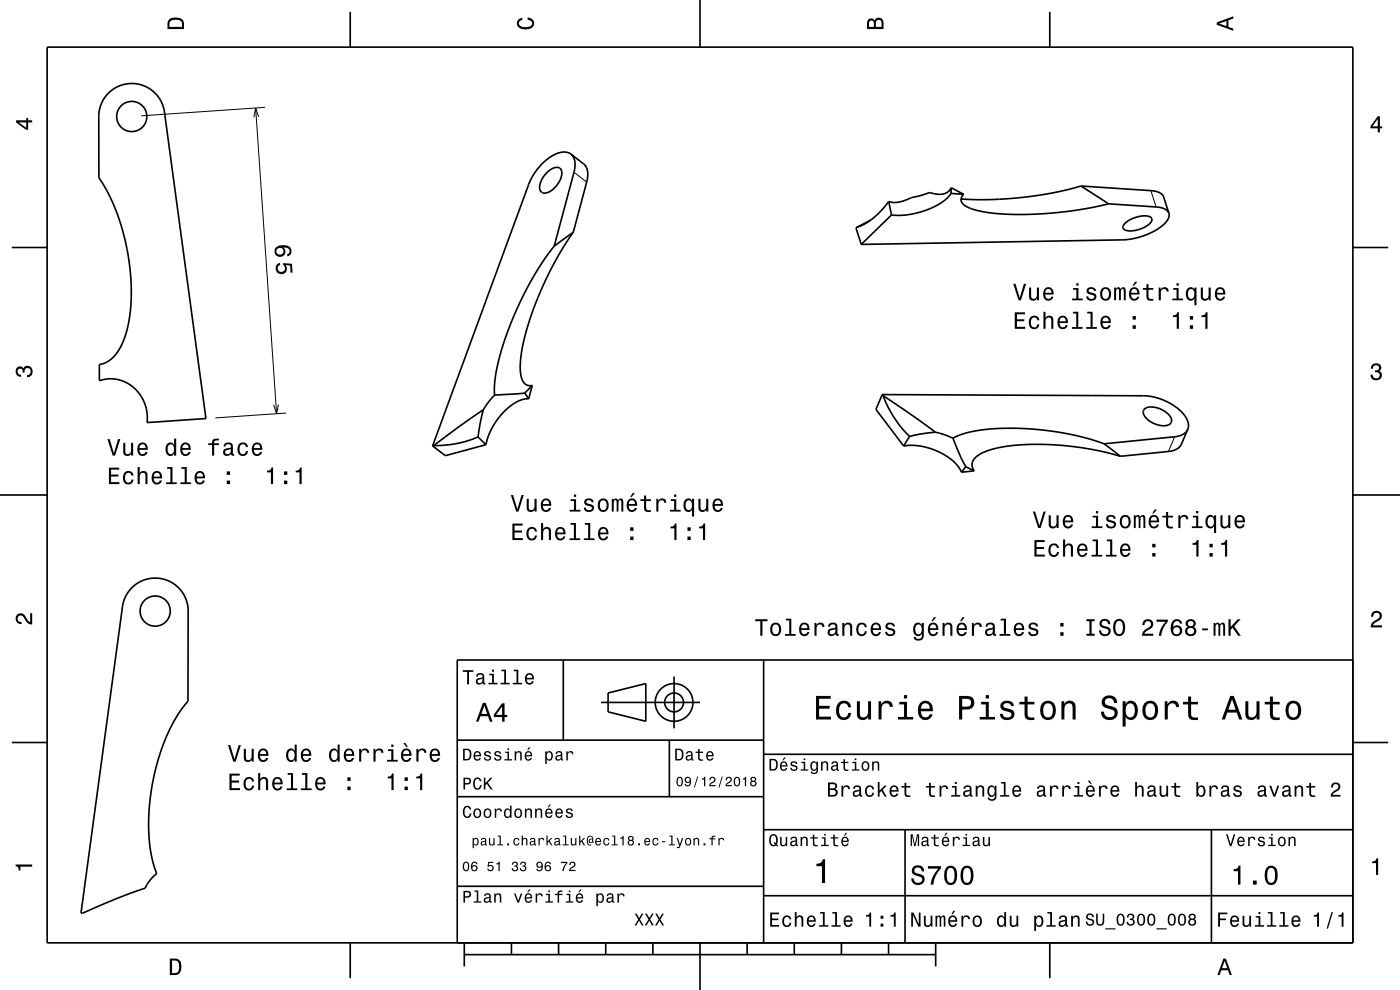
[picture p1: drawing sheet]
<svg xmlns="http://www.w3.org/2000/svg" width="297mm" height="210mm" viewBox="0 0 297 210" stroke-linecap="round" stroke-linejoin="round" font-family="sans-serif">
<path d="M54.2 22.9l4.5 64.9M54.9 24.8l-.7-1.9-.4 2M56.2 22.8l-26.3 1.8M121.8 36.5l2.7 2.1M244.1 40.4l1.2 3.5M59.1 85.8l-.4 2-.7-1.9M60.7 87.6l-15 1M249.2 92.7l-1.3 3.1" fill="none" stroke="#000" stroke-width=".21"/>
<g fill="none" stroke="#000" stroke-width=".35">
<path d="M10 10h277v190h-277zM23 19.7a7 7 0 0 1 7.2-1.6 7 7 0 0 1 4.7 5.7l8.8 65-12.5 .8a7.9 7.9 0 0 0-10.1-8.8v-3.5l1.6-.5 1.4-1.1 1.3-1.8 1-2.2 .7-2.2 .4-2.3 .4-5.4-.2-3.3-.4-3.5-.7-3.7-.7-2.9-1.1-3.2-1.1-2.8-1.3-2.5-1.4-2.2v-13a7 7 0 0 1 2-5zM74.3 2.5v7.5M148.5 0v10M222.7 2.5v7.5M116 36.6a2.29 2.29 0 0 1 2.8-.9 2.94 2.94 0 0 1-.7 3.6 3.1 3.1 0 0 1-3.1 1.5 2.09 2.09 0 0 1 0-2.8zM121.1 32.7a3.9 3.9 0 0 0-4.4 .6l-1.5 1.2-1.1 1.3-1 1.4-.8 1.5-20.5 55.9M121.1 32.7a3.5 3.5 0 0 1 .7 3.8l-4.2 15.7M121.1 32.7l2.7 2.1a3.6 3.6 0 0 1 .7 3.8l-2.9 10.7M201.8 39.8a2.77 2.77 0 0 1-3.3 1.4 3 3 0 0 0-2.7 .1l-2.1 .6a7.3 7.3 0 0 1-4.8 .9l-.3-.1M201.8 39.8l2.6 1.4M201.8 39.8l-.1 1.2"/>
<path d="M229.3 39.5l14.8 .9a2.83 2.83 0 0 1 2.8 1.4M229.3 39.5l5.9 3.7M229.3 39.5l-5.6 1.3-7 1.1-6.8 .4-6-.1M2.5 52.5h7.5M117.6 52.2l-2.4 3.3-2.4 3.9-2.3 4.3-1.9 4.3-1.7 4.6-1.3 4.6-.6 3.8-.1 2.8M121.6 49.3l-4 2.9M121.6 49.3l-2.8 4.2-2.9 5.6-2.6 6-1.8 5.5-1 4.8-.1 2v1.7l.3 1.3 .6 .9 .7 .4 .9 .1M181.8 48.2l-.2 .2 1.1 3.4M184.7 46.7l-2.9 1.5M188.6 42.7l.5 2.9M188.6 42.7l-1.8 2.2-1.6 1.4-1.8 1.2-1.6 .7M189.1 45.6l-6.4 6.2"/>
<path d="M201.7 41l-.7 .9-1.1 1-1.5 .8-2 .9-3.7 .9-2 .2-1.6-.1M201.7 41l2.7 .2M204.4 41.2l-.4 .7-.1 .7 .4 .7 1 .6 3 1 4.1 .5 5.1 .1 6.2-.3 6.3-.9 5.2-1.1M235.2 43.2l10.1 .7a2.83 2.83 0 0 1 2.7 1.3M238.6 47.4a5.8 5.8 0 0 1 5.5-1.3l.2 .2a1.65 1.65 0 0 1-1.3 1.8 5.1 5.1 0 0 1-4.6 .5l-.2-.6zM246.9 41.8l1.1 3.4M248 45.2a3.2 3.2 0 0 1-1.9 3.1l-1.8 1-1.8 .7-2.1 .6-1.9 .3-55.8 .9M287 52.5h7.5M92 94.5l-.2 .1M101.4 92.7l1.7 1.6M101.4 92.7l-1.9 .7-2.3 .6-2.7 .4-2.5 .1M102.5 86.9l-4.8 3.4-5.7 4.2"/>
<path d="M102.5 86.9l-1.1 5.8M103.1 94.3l-8.6 2.4-2.7-2.1M104.9 83.8l-1.3 1.5-1.1 1.6M111.3 83.4l-6.4 .4M111.3 83.4l.9 1.2M112.2 84.6a8.4 8.4 0 0 0-6.2 3.8l-1.2 1.6-.8 1.5-.9 2.8M112.9 81.8l-1.6 1.6M112.9 81.8l-.7 2.8M187.2 83.7l55.6 .3 2.8 .4 2.5 1.1a6.7 6.7 0 0 1 4 4.8l-.1 .8M187.2 83.7l-1.4 3.1 5.9 7.8M187.2 83.7l.1 .2M187.3 83.9l6.6 4.5 4.5 3.3"/>
<path d="M187.3 83.9l1.1 2.5 1.4 2.4 1.5 1.9 1.7 1.9M191.7 94.6l2.3-.1 2.6 .4 2.5 .9 2.2 1.3a7.2 7.2 0 0 1 2.7 3.1M193 92.6l-1.3 2M198.4 91.7l1.9 .5 1.9 .8M198.4 91.7l-3 .3-2.4 .6M202.2 93l1.6 4 1.1 2M202.2 93l2.4-1 3.2-.7 4.2-.4h4.3l4.9 .3 4.7 .7 4.3 1 4 1.2M204.9 99l1.8 .9M204.9 99l-.9 1.2M206.7 99.9l-2.7 .3M234.2 94.1l3.5 2.7M237.7 96.8l-5.6-1.4-5.6-.8-6.1-.3-5.2 .2-4.4 .7-1.9 .6-1.3 .7-.9 .8-.4 .8v.9l.4 .9"/>
<path d="M242.9 86.7a4.5 4.5 0 0 1 4.9 1.1 1.34 1.34 0 0 1 .3 2.2 4.7 4.7 0 0 1-5.5-2.3v-.5zM252 91.1a3.1 3.1 0 0 1-2.8 1.6l-15 1.4M252 91.1l-1.4 3.1a3.1 3.1 0 0 1-2.7 1.6l-10.2 1M0 105h10M287 105h10M28 124.7a7 7 0 0 1 7.6-1.5 7 7 0 0 1 4.3 6.4v19.2l-1.4 1.6-1.4 2.2-2.3 4.8-.9 2.7-1 3.3-1 5.9-.4 4.4 .1 3.9 .5 3.6 .9 3.4a.65 .65 0 0 1 .2 .7 .65 .65 0 0 1-.5 .5l-1.4 1.7a1.79 1.79 0 0 1-1.6 1.3l-5.4 2-6.8 2.9h-.3l8.8-65a7 7 0 0 1 2-4zM119.5 140v17M162 140v60M287 140h-190v60M2.5 157.5h7.5M97 157h65M127.5 149h21"/>
<path d="M129 147l8-2v8l-8-2zM142 157v12M143 143.5v11M287 157.5h7.5M97 169h65M162 176h125M162 160h125M192 176v24M257 176v24M97 188h65M162 190h125M74.3 200v7.5"/>
<path d="M98.5 202.5h100M98.5 200v5M108.5 200v2.5M118.5 200v2.5M128.5 200v2.5M138.5 200v2.5M148.5 200v10M158.5 200v2.5M168.5 200v2.5M178.5 200v2.5M188.5 200v2.5M198.5 200v5"/>
<path d="M222.7 200v7.5"/>
<circle cx="28" cy="24.7" r="3.2"/>
<circle cx="32.9" cy="129.6" r="3.2"/>
<circle cx="143" cy="149" r="2"/>
<circle cx="143" cy="149" r="4"/>
</g>
<g fill="#000">
<path d="M36 4a2.18 2.18 0 0 0-.5 2.2h3.5v-1.2a1.43 1.43 0 0 0-1.7-1.3zM36.3 4.4a2.15 2.15 0 0 1 2.2 .3l.1 1h-2.6v-1z" fill-rule="evenodd"/>
<path d="M109.9 4.2l.9-.4v.4a.7 .7 0 0 0-.7 .5 .7 .7 0 0 0 .3 .8 1.7 1.7 0 0 0 2.5-.5 .9 .9 0 0 0-1-.8v-.5a1.24 1.24 0 0 1 1.4 1.1 1.24 1.24 0 0 1-1 1.4 2.22 2.22 0 0 1-2.5-.7l-.2-.5z" fill-rule="evenodd"/>
<path d="M184.2 4.2l-.3 .7v1.3h3.5v-1.3a.98 .98 0 0 0-.7-1.1 .98 .98 0 0 0-1.2 .6 .84 .84 0 0 0-1.3-.2zM184.5 4.5a.54 .54 0 0 1 .6-.1 .54 .54 0 0 1 .3 .6v.7h-1zM185.9 4.4a.62 .62 0 0 1 .8-.1 .62 .62 0 0 1 .3 .6v.8h-1.2z" fill-rule="evenodd"/>
<path d="M258.1 4.7v.6l3.5 1.2v-.4l-1-.4v-1.4l1-.4v-.4zM258.6 5l1.6-.5v1z" fill-rule="evenodd"/>
<path d="M3.4 25.5v.5l2.1 1.5h.5v-1.5h.8v-.5h-.8v-.5h-.4v.5zM4 26h1.6v1.1z" fill-rule="evenodd"/>
<path d="M292.3 24.7l-1.6 2.1v.4h1.6v.9h.4v-.9h.5v-.4h-.5v-2.1zM292.3 25.2v1.6h-1.1z" fill-rule="evenodd"/>
<path d="M58.6 52.4a1.17 1.17 0 0 0-.2 1.7 1.17 1.17 0 0 0 1.7 .1 1.17 1.17 0 0 0 0-1.7 1.02 1.02 0 0 1 1.3 .7 .58 .58 0 0 1-.5 .7l.1 .5a1.18 1.18 0 0 0 .8-1.3 1.18 1.18 0 0 0-1.2-1.1 2.95 2.95 0 0 0-2 .4zM58.6 53.3a.75 .75 0 0 1 1.5 0 .75 .75 0 0 1-1.5 0zM58.7 56.2a1.22 1.22 0 0 0 0 1.6 1.22 1.22 0 0 0 1.7 .1 1.22 1.22 0 0 0 .2-1.7l.9 .1 .2 1.5h.4l-.2-1.8-1.8-.2v.4a.79 .79 0 0 1 .3 1.2 .79 .79 0 0 1-1.2 .1 .79 .79 0 0 1 0-1.2l.2-.1v-.5z" fill-rule="evenodd"/>
<path d="M215.3 66.3v3.5h2.2v-.5h-1.8v-1.2h1.6v-.4h-1.6v-1h1.7v-.4zM218.5 67.3a1.53 1.53 0 0 0 .9 2.5 1.05 1.05 0 0 0 1.1-1h-.4a.67 .67 0 0 1-.7 .7 .67 .67 0 0 1-.7-.6 1.12 1.12 0 0 1 .7-1.6 .6 .6 0 0 1 .6 .6h.5a1.09 1.09 0 0 0-.8-.9 1.09 1.09 0 0 0-1.2 .3zM221.4 66.1v3.7h.4v-1.6a.63 .63 0 0 1 .5-.9 .63 .63 0 0 1 .7 .8v1.7h.5v-1.8a.88 .88 0 0 0-.6-1 .88 .88 0 0 0-1.1 .4v-1.3zM224.6 67.3a1.54 1.54 0 0 0 .8 2.5 1.05 1.05 0 0 0 1.1-.8h-.4l-.2 .3-.4 .1a.75 .75 0 0 1-.7-.9h1.8a1.16 1.16 0 0 0-.5-1.3 1.16 1.16 0 0 0-1.5 .1zM225 67.5a.66 .66 0 0 1 .8-.1 .66 .66 0 0 1 .3 .8h-1.3zM227.6 66.1v.4h.7v2.9h-.9v.4h2.3v-.4h-.9v-3.3zM230.7 66.1v.4h.6v2.9h-.9v.4h2.3v-.4h-.9v-3.3zM233.7 67.3a1.54 1.54 0 0 0 .8 2.5 1.06 1.06 0 0 0 1.1-.8h-.4l-.2 .3-.4 .1a.75 .75 0 0 1-.7-.9h1.8a1.16 1.16 0 0 0-.5-1.3 1.16 1.16 0 0 0-1.5 .1zM234.1 67.5a.66 .66 0 0 1 .8-.1 .66 .66 0 0 1 .3 .8h-1.3zM240.3 69v.8h.7v-.8zM240.3 67v.8h.7v-.8z" fill-rule="evenodd"/>
<path d="M214.9 60.2l1.2 3.5h.5l1.1-3.5h-.5l-.9 3-.9-3zM218.3 61v1.8a.89 .89 0 0 0 .6 1 .89 .89 0 0 0 1.1-.5v.4h.4v-2.7h-.4v1.6a.65 .65 0 0 1-.4 .7 .65 .65 0 0 1-.8-.3v-2zM221.6 61.3a1.54 1.54 0 0 0 .8 2.5 1.06 1.06 0 0 0 1.1-.9h-.5l-.2 .4-.4 .1a.76 .76 0 0 1-.7-.9h1.8a1.17 1.17 0 0 0-.5-1.4 1.17 1.17 0 0 0-1.4 .2zM221.9 61.5a.66 .66 0 0 1 .8-.1 .66 .66 0 0 1 .4 .7h-1.4zM227.6 61.1v.4h.7v1.8h-.9v.4h2.3v-.4h-.9v-2.2zM228.3 60.1v.5h.5v-.5zM230.8 61.1a.75 .75 0 0 0-.3 .9 .75 .75 0 0 0 .8 .5l.8 .3a.63 .63 0 0 1-.6 .7 .63 .63 0 0 1-.6-.6h-.5a1.07 1.07 0 0 0 1.2 .9 1.07 1.07 0 0 0 1-1.2l-.5-.4-1.1-.3a.53 .53 0 0 1 .5-.7 .53 .53 0 0 1 .6 .5h.4a1.03 1.03 0 0 0-.7-.8 1.03 1.03 0 0 0-1 .2zM233.7 61.3a1.53 1.53 0 0 0 .8 2.5 1.48 1.48 0 0 0 1.2-1.5 1.48 1.48 0 0 0-1.2-1.4l-.4 .1zM234 61.6a.67 .67 0 0 1 .7-.3 .67 .67 0 0 1 .5 .6 1.11 1.11 0 0 1-.7 1.5 1.17 1.17 0 0 1-.5-1.8zM236.4 61v2.7h.4v-2.1l.2-.3h.3l.1 .3v2.1h.4v-2.1l.4-.3 .2 .1v.4v1.9h.4v-1.9a.69 .69 0 0 0-.5-.9l-.6 .4-.1-.3-.4-.1-.4 .4v-.3zM240.8 59.8l-.5 .8h.3l.7-.8zM239.8 61.3a1.54 1.54 0 0 0 .8 2.5 1.05 1.05 0 0 0 1.1-.9h-.4l-.3 .4-.3 .1a.75 .75 0 0 1-.7-.9h1.7a1.16 1.16 0 0 0-.4-1.4 1.16 1.16 0 0 0-1.5 .2zM240.2 61.5a.66 .66 0 0 1 .8-.1 .66 .66 0 0 1 .3 .7h-1.3zM243.2 60.3v.8h-.8v.4h.8v1.8a1.04 1.04 0 0 0 1.5 .5v-.4a.68 .68 0 0 1-1-.4l-.1-1.5h1.1v-.4h-1.1v-.8zM245.8 61v2.7h.5v-1.5a.67 .67 0 0 1 .3-.8 .67 .67 0 0 1 .8 .2l.1 .2h.4a.89 .89 0 0 0-.7-.9 .89 .89 0 0 0-1 .5v-.4zM248.9 61.1v.4h.7v1.8h-.9v.4h2.3v-.4h-1v-2.2zM249.6 60.1v.5h.5v-.5zM251.8 61.3a1.57 1.57 0 0 0 .8 2.5l.4-.1 .4-.4v1.5h.4v-3.8h-.4v.4l-.2-.2a.87 .87 0 0 0-1.4 .1zM252.2 61.6a.62 .62 0 0 1 .7-.3 .62 .62 0 0 1 .4 .6 1.11 1.11 0 0 1-.6 1.5 1.19 1.19 0 0 1-.5-1.8zM254.7 61v1.8a.89 .89 0 0 0 .7 1 .89 .89 0 0 0 1-.5v.4h.4v-2.7h-.4v1.6a.65 .65 0 0 1-.4 .7 .65 .65 0 0 1-.8-.3v-2zM258 61.3a1.54 1.54 0 0 0 .8 2.5 1.06 1.06 0 0 0 1.1-.9h-.4l-.3 .4-.3 .1a.75 .75 0 0 1-.7-.9h1.8a1.17 1.17 0 0 0-.5-1.4 1.17 1.17 0 0 0-1.5 .2zM258.4 61.5a.66 .66 0 0 1 .8-.1 .66 .66 0 0 1 .3 .7h-1.3z" fill-rule="evenodd"/>
<path d="M248.8 66.9v.4h.8v2.5h.5v-3.6h-.3a.77 .77 0 0 1-1 .7zM252.4 69v.8h.7v-.8zM252.4 67v.8h.7v-.8zM254.9 66.9v.4h.8v2.5h.5v-3.6h-.4a.77 .77 0 0 1-.9 .7z" fill-rule="evenodd"/>
<path d="M291.1 77.4a1.08 1.08 0 0 1 1.4-.2 1.08 1.08 0 0 1 .4 1.2l-.3 .3a1.06 1.06 0 0 1 .5 1.3 1.06 1.06 0 0 1-1.2 .7 1.1 1.1 0 0 1-1.2-1.2h.5a.71 .71 0 0 0 1 .8 .71 .71 0 0 0 .1-1.3h-.6v-.4a.61 .61 0 0 0 .8-.3 .61 .61 0 0 0-.2-.8 .61 .61 0 0 0-.9 .2l-.1 .5h-.5z" fill-rule="evenodd"/>
<path d="M3.6 78a.86 .86 0 0 1 1.4 .2 1.06 1.06 0 0 1 1.2-.6 1.06 1.06 0 0 1 .7 1.2 1.1 1.1 0 0 1-1.2 1.2v-.4a.71 .71 0 0 0 .8-1 .71 .71 0 0 0-1.3-.1v.6h-.4a.61 .61 0 0 0-.3-.8 .61 .61 0 0 0-.8 .2 .61 .61 0 0 0 .2 .8l.6 .2v.4a1.15 1.15 0 0 1-1.2-.6 1.15 1.15 0 0 1 .3-1.3z" fill-rule="evenodd"/>
<path d="M22.8 93.1l1.1 3.5h.5l1.1-3.5h-.5l-.8 3-.9-3zM26.1 93.9v1.8a.89 .89 0 0 0 .7 1 .89 .89 0 0 0 1-.5v.4h.4v-2.7h-.4v1.6a.65 .65 0 0 1-.4 .8 .65 .65 0 0 1-.8-.3v-2.1zM29.4 94.2a1.54 1.54 0 0 0 .8 2.5 1.06 1.06 0 0 0 1.1-.8h-.4l-.3 .3-.3 .1a.75 .75 0 0 1-.7-.9h1.8a1.16 1.16 0 0 0-.5-1.3 1.16 1.16 0 0 0-1.5 .1zM29.8 94.4a.66 .66 0 0 1 .8-.1 .66 .66 0 0 1 .3 .7h-1.3zM35.4 94.2a1.57 1.57 0 0 0 .8 2.5l.4-.1 .3-.4v.4h.5v-3.6h-.5v1.4a.89 .89 0 0 0-1.5-.2zM35.7 94.5a.62 .62 0 0 1 .7-.2 .62 .62 0 0 1 .5 .5 1.11 1.11 0 0 1-.7 1.5 1.19 1.19 0 0 1-.5-1.8zM38.5 94.2a1.54 1.54 0 0 0 .8 2.5 1.05 1.05 0 0 0 1.1-.8h-.4l-.2 .3-.4 .1a.75 .75 0 0 1-.7-.9h1.8a1.16 1.16 0 0 0-.5-1.3 1.16 1.16 0 0 0-1.5 .1zM38.9 94.4a.66 .66 0 0 1 .8-.1 .66 .66 0 0 1 .3 .7h-1.3zM44.2 94v.4h.8v2.2h.4v-2.2h1v-.4h-1l.1-.3 .3-.3h.6v-.3a1.04 1.04 0 0 0-1.4 .7v.2zM47.7 94.1l-.3 .6h.4a.55 .55 0 0 1 .7-.5 .55 .55 0 0 1 .4 .8h-.2a1 1 0 0 0-1.1 .2 1 1 0 0 0-.2 1.1 .94 .94 0 0 0 1.6 0l.1 .3 .6 .1v-.4h-.3v-1.6a1.02 1.02 0 0 0-.7-.9 1.02 1.02 0 0 0-1 .3zM47.9 95.6l1.1-.3a.77 .77 0 0 1-.2 .8 .77 .77 0 0 1-.9 .1l-.1-.3zM50.7 94.2a1.52 1.52 0 0 0 .8 2.5 1.05 1.05 0 0 0 1.1-1h-.4a.67 .67 0 0 1-.6 .7 .67 .67 0 0 1-.7-.6 1.12 1.12 0 0 1 .6-1.6 .6 .6 0 0 1 .7 .6h.4a1.09 1.09 0 0 0-.8-.9 1.09 1.09 0 0 0-1.1 .3zM53.7 94.2a1.54 1.54 0 0 0 .8 2.5 1.05 1.05 0 0 0 1.1-.8h-.4l-.3 .3-.3 .1a.75 .75 0 0 1-.7-.9h1.7a1.16 1.16 0 0 0-.4-1.3 1.16 1.16 0 0 0-1.5 .1zM54.1 94.4a.66 .66 0 0 1 .8-.1 .66 .66 0 0 1 .3 .7h-1.3z" fill-rule="evenodd"/>
<path d="M23.1 99.2v3.5h2.2v-.4h-1.7v-1.2h1.5v-.4h-1.5v-1.1h1.7v-.4zM26.4 100.3a1.53 1.53 0 0 0 .8 2.5 1.05 1.05 0 0 0 1.1-1.1h-.4a.67 .67 0 0 1-.6 .7 .67 .67 0 0 1-.7-.6 1.12 1.12 0 0 1 .6-1.5 .59 .59 0 0 1 .7 .6h.4a1.09 1.09 0 0 0-.7-1 1.09 1.09 0 0 0-1.2 .4zM29.2 99.1v3.6h.4v-1.6a.63 .63 0 0 1 .4-.7 .63 .63 0 0 1 .8 .3l.1 2h.4v-1.8a.88 .88 0 0 0-.6-1 .88 .88 0 0 0-1.1 .5v-1.3zM32.5 100.3a1.54 1.54 0 0 0 .8 2.5 1.06 1.06 0 0 0 1-.9h-.4l-.2 .4-.4 .1a.75 .75 0 0 1-.7-.9h1.8a1.17 1.17 0 0 0-.5-1.4 1.17 1.17 0 0 0-1.4 .2zM32.8 100.5a.66 .66 0 0 1 .8-.1 .66 .66 0 0 1 .3 .7h-1.3zM35.5 99.1v.3h.6v2.9h-.9v.4h2.3v-.4h-.9v-3.2zM38.5 99.1v.3h.7v2.9h-.9v.4h2.2v-.4h-.9v-3.2zM41.6 100.3a1.54 1.54 0 0 0 .8 2.5 1.06 1.06 0 0 0 1.1-.9h-.5l-.2 .4-.4 .1a.75 .75 0 0 1-.7-.9h1.8a1.17 1.17 0 0 0-.5-1.4 1.17 1.17 0 0 0-1.4 .2zM41.9 100.5a.66 .66 0 0 1 .8-.1 .66 .66 0 0 1 .3 .7h-1.3zM48.1 101.9v.8h.7v-.8zM48.1 100v.7h.7v-.7z" fill-rule="evenodd"/>
<path d="M56.7 99.8v.4h.8v2.5h.4v-3.5h-.3a.78 .78 0 0 1-.9 .6zM60.2 101.9v.8h.7v-.8zM60.2 100v.7h.7v-.7zM62.7 99.8v.4h.8v2.5h.5v-3.5h-.3a.77 .77 0 0 1-1 .6z" fill-rule="evenodd"/>
<path d="M108.7 111.1v3.5h2.2v-.5h-1.7v-1.1h1.5v-.5h-1.5v-1h1.7v-.4zM112 112.1a1.53 1.53 0 0 0 .8 2.6 1.06 1.06 0 0 0 1.1-1.1h-.4a.67 .67 0 0 1-.6 .7 .67 .67 0 0 1-.7-.6 1.11 1.11 0 0 1 .6-1.5 .59 .59 0 0 1 .7 .6h.4a1.09 1.09 0 0 0-.8-1 1.09 1.09 0 0 0-1.1 .3zM114.8 110.9v3.7h.4v-1.6a.63 .63 0 0 1 .6-.9 .63 .63 0 0 1 .6 .8v1.7h.5v-1.8a.88 .88 0 0 0-.6-1 .88 .88 0 0 0-1.1 .5v-1.4zM118.1 112.1a1.54 1.54 0 0 0 .7 2.6 1.05 1.05 0 0 0 1.1-.9h-.4l-.2 .3-.4 .2a.76 .76 0 0 1-.7-1h1.8a1.16 1.16 0 0 0-.5-1.3 1.16 1.16 0 0 0-1.4 .1zM118.4 112.4a.66 .66 0 0 1 .8-.2 .66 .66 0 0 1 .3 .8h-1.3zM121 110.9v.4h.7v2.9h-.9v.4h2.3v-.4h-.9v-3.3zM124.1 110.9v.4h.7v2.9h-.9v.4h2.2v-.4h-.9v-3.3zM127.2 112.1a1.54 1.54 0 0 0 .8 2.6 1.06 1.06 0 0 0 1-.9h-.4l-.2 .3-.4 .2a.76 .76 0 0 1-.7-1h1.8a1.16 1.16 0 0 0-.5-1.3 1.16 1.16 0 0 0-1.4 .1zM127.5 112.4a.66 .66 0 0 1 .8-.2 .66 .66 0 0 1 .3 .8h-1.3zM133.7 113.8v.8h.7v-.8zM133.7 111.9v.7h.7v-.7z" fill-rule="evenodd"/>
<path d="M108.4 105l1.1 3.5h.5l1.1-3.5h-.5l-.8 3-1-3zM111.7 105.8v1.8a.89 .89 0 0 0 .6 1 .89 .89 0 0 0 1.1-.5v.4h.4v-2.7h-.4v1.6a.65 .65 0 0 1-.4 .7 .65 .65 0 0 1-.8-.3v-2zM115 106.1a1.54 1.54 0 0 0 .8 2.5 1.06 1.06 0 0 0 1.1-.9h-.4l-.3 .4-.3 .1a.76 .76 0 0 1-.7-.9h1.7a1.17 1.17 0 0 0-.4-1.4 1.17 1.17 0 0 0-1.5 .2zM115.4 106.3a.66 .66 0 0 1 .8-.1 .66 .66 0 0 1 .3 .7h-1.3zM121.1 105.9v.4h.7v1.8h-.9v.4h2.2v-.4h-.9v-2.2zM121.8 104.9v.5h.4v-.5zM124.2 105.9a.75 .75 0 0 0-.2 .9 .75 .75 0 0 0 .7 .5l.9 .3a.63 .63 0 0 1-.7 .7 .63 .63 0 0 1-.6-.6h-.4a1.07 1.07 0 0 0 1.2 .9 1.07 1.07 0 0 0 .9-1.2l-.4-.4-1.1-.3a.54 .54 0 0 1 .4-.7 .54 .54 0 0 1 .6 .5h.4a1.03 1.03 0 0 0-.7-.8 1.03 1.03 0 0 0-1 .2zM127.1 106.1a1.53 1.53 0 0 0 .9 2.5 1.48 1.48 0 0 0 1.1-1.4 1.48 1.48 0 0 0-1.1-1.5l-.5 .1zM127.4 106.4a.67 .67 0 0 1 .7-.3 .67 .67 0 0 1 .5 .6 1.11 1.11 0 0 1-.6 1.5 1.17 1.17 0 0 1-.6-1.8zM129.8 105.8v2.7h.4v-2.1l.2-.3h.3l.1 .3v2.1h.4v-2.1l.4-.3 .2 .1v.4v1.9h.4v-1.9a.69 .69 0 0 0-.5-.9l-.5 .4-.2-.3-.3-.1-.5 .4v-.3zM134.2 104.6l-.5 .8h.3l.7-.8zM133.2 106.1a1.54 1.54 0 0 0 .8 2.5 1.05 1.05 0 0 0 1.1-.9h-.4l-.2 .4-.4 .1a.75 .75 0 0 1-.7-.9h1.8a1.16 1.16 0 0 0-.5-1.4 1.16 1.16 0 0 0-1.5 .2zM133.6 106.3a.66 .66 0 0 1 .8-.1 .66 .66 0 0 1 .3 .7h-1.3zM136.6 105.1v.8h-.7v.4h.7l.1 1.8a1.04 1.04 0 0 0 1.4 .5v-.4a.68 .68 0 0 1-1-.3v-1.6h1v-.4h-1v-.8zM139.2 105.8v2.7h.5v-1.5a.66 .66 0 0 1 .3-.8 .66 .66 0 0 1 .9 .2v.3h.5a.89 .89 0 0 0-.7-1 .89 .89 0 0 0-1.1 .6v-.5zM142.3 105.9v.4h.7v1.8h-.9v.4h2.3v-.4h-.9v-2.2zM143 104.9v.5h.5v-.5zM145.3 106.1a1.57 1.57 0 0 0 .7 2.5l.5-.1 .3-.4v1.5h.4v-3.8h-.4v.4l-.2-.2a.87 .87 0 0 0-1.3 .1zM145.6 106.4a.62 .62 0 0 1 .7-.3 .62 .62 0 0 1 .5 .6 1.11 1.11 0 0 1-.7 1.5 1.18 1.18 0 0 1-.5-1.8zM148.2 105.8v1.8a.89 .89 0 0 0 .6 1 .89 .89 0 0 0 1-.5v.4h.5v-2.7h-.5v1.6a.65 .65 0 0 1-.4 .7 .65 .65 0 0 1-.8-.3v-2zM151.4 106.1a1.54 1.54 0 0 0 .8 2.5 1.06 1.06 0 0 0 1.1-.9h-.4l-.2 .4-.4 .1a.75 .75 0 0 1-.7-.9h1.8a1.17 1.17 0 0 0-.5-1.4 1.17 1.17 0 0 0-1.5 .2zM151.8 106.3a.66 .66 0 0 1 .8-.1 .66 .66 0 0 1 .3 .7h-1.3z" fill-rule="evenodd"/>
<path d="M142.2 111.7v.4h.9v2.5h.4v-3.6h-.3a.77 .77 0 0 1-1 .7zM145.8 113.8v.8h.7v-.8zM145.8 111.9v.7h.7v-.7zM148.3 111.7v.4h.8v2.5h.5v-3.6h-.4a.77 .77 0 0 1-.9 .7z" fill-rule="evenodd"/>
<path d="M219.4 114.6v3.5h2.3v-.5h-1.8v-1.1h1.6v-.5h-1.6v-1h1.7v-.4zM222.7 115.6a1.53 1.53 0 0 0 .9 2.6 1.07 1.07 0 0 0 1.1-1.1h-.5a.67 .67 0 0 1-.6 .7 .67 .67 0 0 1-.7-.6 1.11 1.11 0 0 1 .7-1.6 .6 .6 0 0 1 .6 .7h.4a1.09 1.09 0 0 0-.7-1 1.09 1.09 0 0 0-1.2 .3zM225.5 114.4v3.7h.5v-1.6a.64 .64 0 0 1 .4-.8 .64 .64 0 0 1 .8 .4v2h.4v-1.8a.88 .88 0 0 0-.6-1 .88 .88 0 0 0-1 .4v-1.3zM228.8 115.6a1.54 1.54 0 0 0 .8 2.6 1.06 1.06 0 0 0 1.1-.9h-.5l-.2 .3-.4 .2a.76 .76 0 0 1-.7-1h1.8a1.16 1.16 0 0 0-.5-1.3 1.16 1.16 0 0 0-1.4 .1zM229.1 115.9a.66 .66 0 0 1 .8-.2 .66 .66 0 0 1 .4 .8h-1.4zM231.8 114.4v.4h.7v2.9h-.9v.4h2.2v-.4h-.9v-3.3zM234.8 114.4v.4h.7v2.9h-.9v.4h2.3v-.4h-.9v-3.3zM237.9 115.6a1.54 1.54 0 0 0 .8 2.6 1.05 1.05 0 0 0 1.1-.9h-.5l-.2 .3-.4 .2a.76 .76 0 0 1-.6-1h1.7a1.16 1.16 0 0 0-.5-1.3 1.16 1.16 0 0 0-1.4 .1zM238.2 115.9a.66 .66 0 0 1 .8-.2 .66 .66 0 0 1 .4 .8h-1.3zM244.4 117.3v.8h.7v-.8zM244.4 115.4v.7h.7v-.7z" fill-rule="evenodd"/>
<path d="M219.1 108.5l1.1 3.5h.5l1.2-3.5h-.5l-.9 3-.9-3zM222.5 109.3v1.8a.89 .89 0 0 0 .6 1 .89 .89 0 0 0 1.1-.5v.4h.4v-2.7h-.5v1.6a.65 .65 0 0 1-.4 .7 .65 .65 0 0 1-.8-.3v-2zM225.8 109.6a1.55 1.55 0 0 0 .8 2.5 1.06 1.06 0 0 0 1-.9h-.4l-.2 .4-.4 .1a.76 .76 0 0 1-.7-.9h1.8a1.17 1.17 0 0 0-.5-1.4 1.17 1.17 0 0 0-1.4 .2zM226.1 109.8a.66 .66 0 0 1 .8-.1 .66 .66 0 0 1 .3 .7h-1.3zM231.8 109.4v.4h.7v1.8h-.9v.4h2.3v-.4h-1v-2.2zM232.5 108.4v.5h.5v-.5zM234.9 109.4a.76 .76 0 0 0-.2 .9 .76 .76 0 0 0 .7 .5l.9 .3a.63 .63 0 0 1-.6 .7 .63 .63 0 0 1-.7-.6h-.4a1.07 1.07 0 0 0 1.2 .9 1.07 1.07 0 0 0 .9-1.2l-.4-.4-1.1-.3a.54 .54 0 0 1 .4-.7 .54 .54 0 0 1 .7 .5h.4a1.03 1.03 0 0 0-.7-.8 1.03 1.03 0 0 0-1.1 .2zM237.8 109.6a1.53 1.53 0 0 0 .9 2.5 1.48 1.48 0 0 0 1.2-1.4 1.48 1.48 0 0 0-1.2-1.5l-.5 .1zM238.2 109.9a.67 .67 0 0 1 .7-.3 .67 .67 0 0 1 .5 .6 1.11 1.11 0 0 1-.7 1.5 1.17 1.17 0 0 1-.5-1.8zM240.5 109.3v2.7h.4v-1.8l.3-.6h.2l.1 .3 .1 2.1h.3l.1-2.1 .3-.3 .2 .1 .1 .4v1.9h.4v-1.9a.69 .69 0 0 0-.6-.9l-.5 .4-.2-.3-.3-.1-.5 .4v-.3zM244.9 108.1l-.5 .8h.3l.7-.8zM244 109.6a1.54 1.54 0 0 0 .8 2.5 1.06 1.06 0 0 0 1.1-.9h-.5l-.2 .4-.4 .1a.76 .76 0 0 1-.7-.9h1.8a1.17 1.17 0 0 0-.5-1.4 1.17 1.17 0 0 0-1.4 .2zM244.3 109.8a.66 .66 0 0 1 .8-.1 .66 .66 0 0 1 .3 .7h-1.3zM247.4 108.6v.8h-.8v.4h.8v1.8a1.05 1.05 0 0 0 1.4 .5v-.4a.68 .68 0 0 1-1-.3v-1.6h1v-.4h-1v-.8zM250 109.3v2.7h.4v-1.5a.66 .66 0 0 1 .4-.8 .66 .66 0 0 1 .8 .2v.3h.5a.89 .89 0 0 0-.7-1 .89 .89 0 0 0-1 .6v-.5zM253.1 109.4v.4h.7v1.8h-.9v.4h2.2v-.4h-.9v-2.2zM253.7 108.4v.5h.5v-.5zM256 109.6a1.57 1.57 0 0 0 .8 2.5l.4-.1 .3-.4v1.5h.5v-3.8h-.5v.4l-.1-.2a.88 .88 0 0 0-1.4 .1zM256.4 109.9a.62 .62 0 0 1 .6-.3 .62 .62 0 0 1 .5 .6 1.12 1.12 0 0 1-.7 1.5 1.19 1.19 0 0 1-.4-1.8zM258.9 109.3v1.8a.89 .89 0 0 0 .6 1 .89 .89 0 0 0 1.1-.5v.4h.4v-2.7h-.4v1.6a.64 .64 0 0 1-.4 .7 .64 .64 0 0 1-.8-.3l-.1-2zM262.2 109.6a1.54 1.54 0 0 0 .8 2.5 1.05 1.05 0 0 0 1.1-.9h-.5l-.2 .4-.4 .1a.76 .76 0 0 1-.7-.9h1.8a1.16 1.16 0 0 0-.5-1.4 1.16 1.16 0 0 0-1.4 .2zM262.5 109.8a.66 .66 0 0 1 .8-.1 .66 .66 0 0 1 .4 .7h-1.4z" fill-rule="evenodd"/>
<path d="M253 115.2v.4h.8v2.5h.5v-3.6h-.4a.77 .77 0 0 1-.9 .7zM256.6 117.3v.8h.7v-.8zM256.6 115.4v.7h.7v-.7zM259.1 115.2v.4h.8v2.5h.4v-3.6h-.3a.77 .77 0 0 1-.9 .7z" fill-rule="evenodd"/>
<path d="M3.6 130.4a1.22 1.22 0 0 1 2 .7l.4 .6 .4 .3v-1.9h.4v2.4a1.8 1.8 0 0 1-1.7-1.4 .71 .71 0 0 0-.9-.5 .71 .71 0 0 0-.5 .8 .71 .71 0 0 0 .9 .5v.5a1.18 1.18 0 0 1-1.2-.7 1.18 1.18 0 0 1 .2-1.3z" fill-rule="evenodd"/>
<path d="M160.2 131.4v.4h1.1v3.1h.4v-3.1h1.1v-.4zM163.7 132.4a1.53 1.53 0 0 0 .9 2.6 1.48 1.48 0 0 0 1.1-1.5 1.48 1.48 0 0 0-1.1-1.4l-.5 .1zM164 132.7a.67 .67 0 0 1 .7-.2 .67 .67 0 0 1 .5 .5 1.11 1.11 0 0 1-.6 1.6 1.17 1.17 0 0 1-.6-1.9zM166.7 131.2v.4h.7v2.9h-.9v.4h2.3v-.4h-.9v-3.3zM169.8 132.4a1.55 1.55 0 0 0 .8 2.6 1.07 1.07 0 0 0 1.1-.9h-.4l-.3 .3-.3 .2a.76 .76 0 0 1-.7-1h1.7a1.17 1.17 0 0 0-.4-1.3 1.17 1.17 0 0 0-1.5 .1zM170.2 132.7a.66 .66 0 0 1 .8-.2 .66 .66 0 0 1 .3 .8h-1.3zM172.8 132.2v2.7h.4v-1.6a.66 .66 0 0 1 .4-.8 .66 .66 0 0 1 .8 .3l.1 .2h.4a.89 .89 0 0 0-.7-.9 .89 .89 0 0 0-1 .5v-.4zM175.9 132.3l-.2 .6h.4a.55 .55 0 0 1 .7-.5 .55 .55 0 0 1 .3 .8h-.2a1 1 0 0 0-1 .2 1 1 0 0 0-.3 1.1 .93 .93 0 0 0 1.7 0l.1 .3 .5 .1v-.4h-.2v-1.6a1.02 1.02 0 0 0-.7-.8 1.02 1.02 0 0 0-1.1 .2zM176.1 133.8l1.1-.3a.77 .77 0 0 1-.2 .9 .77 .77 0 0 1-.9 0l-.1-.3zM178.7 132.2v2.7h.4v-1.6a.63 .63 0 0 1 .6-.9 .63 .63 0 0 1 .7 .8v1.7h.4v-1.8a.89 .89 0 0 0-.6-1 .89 .89 0 0 0-1.1 .5v-.4zM182 132.4a1.53 1.53 0 0 0 .8 2.6 1.07 1.07 0 0 0 1.1-1.1h-.4a.67 .67 0 0 1-.7 .7 .67 .67 0 0 1-.7-.6 1.11 1.11 0 0 1 .7-1.6 .59 .59 0 0 1 .7 .6h.4a1.09 1.09 0 0 0-.8-.9 1.09 1.09 0 0 0-1.1 .3zM185 132.4a1.55 1.55 0 0 0 .8 2.6 1.07 1.07 0 0 0 1.1-.9h-.5l-.2 .3-.4 .2a.76 .76 0 0 1-.6-1h1.7a1.17 1.17 0 0 0-.5-1.3 1.17 1.17 0 0 0-1.4 .1zM185.3 132.7a.66 .66 0 0 1 .8-.2 .66 .66 0 0 1 .4 .8h-1.3zM188.1 132.3a.75 .75 0 0 0-.2 .8 .75 .75 0 0 0 .7 .5l.9 .4a.63 .63 0 0 1-.6 .6 .63 .63 0 0 1-.7-.6h-.4a1.07 1.07 0 0 0 1.2 .9 1.07 1.07 0 0 0 .9-1.2l-.4-.3-1.1-.3a.53 .53 0 0 1 .4-.7 .53 .53 0 0 1 .6 .5h.5a1.03 1.03 0 0 0-.7-.9 1.03 1.03 0 0 0-1.1 .3zM194 132.4a1.58 1.58 0 0 0 .8 2.6l.4-.2 .4-.4a.73 .73 0 0 1-.4 1 .73 .73 0 0 1-.9-.3h-.5a1.1 1.1 0 0 0 1.3 .8 1.1 1.1 0 0 0 .9-1.2v-2.5h-.4v.4l-.4-.4a.9 .9 0 0 0-1.2 .2zM194.3 132.7a.63 .63 0 0 1 .7-.2 .63 .63 0 0 1 .5 .6 1.11 1.11 0 0 1-.7 1.5 1.19 1.19 0 0 1-.5-1.9zM198.1 130.9l-.5 .9h.3l.7-.9zM197.1 132.4a1.54 1.54 0 0 0 .8 2.6 1.06 1.06 0 0 0 1.1-.9h-.4l-.2 .3-.4 .2a.76 .76 0 0 1-.7-1h1.8a1.16 1.16 0 0 0-.5-1.3 1.16 1.16 0 0 0-1.5 .1zM197.5 132.7a.66 .66 0 0 1 .8-.2 .66 .66 0 0 1 .3 .8h-1.3zM199.9 132.2v2.7h.5v-1.6a.63 .63 0 0 1 .5-.9 .63 .63 0 0 1 .7 .8v1.7h.4v-1.8a.89 .89 0 0 0-.6-1 .89 .89 0 0 0-1 .5v-.4zM204.2 130.9l-.5 .9h.3l.7-.9zM203.2 132.4a1.54 1.54 0 0 0 .8 2.6 1.07 1.07 0 0 0 1.1-.9h-.4l-.3 .3-.3 .2a.76 .76 0 0 1-.7-1h1.7a1.16 1.16 0 0 0-.4-1.3 1.16 1.16 0 0 0-1.5 .1zM203.6 132.7a.66 .66 0 0 1 .8-.2 .66 .66 0 0 1 .3 .8h-1.3zM206.2 132.2v2.7h.4v-1.6a.66 .66 0 0 1 .4-.8 .66 .66 0 0 1 .8 .3v.2h.5a.89 .89 0 0 0-.7-.9 .89 .89 0 0 0-1 .5v-.4zM209.3 132.3l-.2 .6h.4a.55 .55 0 0 1 .6-.5 .55 .55 0 0 1 .4 .8h-.2a1 1 0 0 0-1 .2 1 1 0 0 0-.3 1.1 .93 .93 0 0 0 1.7 0l.1 .3 .5 .1v-.4h-.2v-1.6a1.02 1.02 0 0 0-.7-.8 1.02 1.02 0 0 0-1.1 .2zM209.5 133.8l1.1-.3a.77 .77 0 0 1-.2 .9 .77 .77 0 0 1-.9 0zM212.3 131.2v.4h.7v2.9h-.9v.4h2.2v-.4h-.9v-3.3zM215.4 132.4a1.55 1.55 0 0 0 .8 2.6 1.07 1.07 0 0 0 1-.9h-.4l-.2 .3-.4 .2a.76 .76 0 0 1-.7-1h1.8a1.17 1.17 0 0 0-.5-1.3 1.17 1.17 0 0 0-1.4 .1zM215.7 132.7a.66 .66 0 0 1 .8-.2 .66 .66 0 0 1 .3 .8h-1.3zM218.4 132.3a.75 .75 0 0 0-.2 .8 .75 .75 0 0 0 .7 .5l.9 .4a.63 .63 0 0 1-.6 .6 .63 .63 0 0 1-.6-.6h-.5a1.07 1.07 0 0 0 1.2 .9 1.07 1.07 0 0 0 .9-1.2l-.4-.3-1.1-.3a.54 .54 0 0 1 .5-.7 .54 .54 0 0 1 .6 .5h.4a1.03 1.03 0 0 0-.7-.9 1.03 1.03 0 0 0-1.1 .3zM224.9 134.1v.8h.7v-.8zM224.9 132.2v.7h.7v-.7zM230.5 131.4v.4h.6v2.6h-.6v.5h1.7v-.5h-.6v-2.6h.6v-.4zM233.5 131.6a.97 .97 0 0 0-.2 1 .97 .97 0 0 0 .9 .6 .77 .77 0 0 1 .9 1 .83 .83 0 0 1-.9 .3 .83 .83 0 0 1-.6-.8h-.5a1.21 1.21 0 0 0 1.5 1.3 1.21 1.21 0 0 0 .8-1.8l-.9-.3a.71 .71 0 0 1-.8-.7 .7 .7 0 0 1 .8-.5 .7 .7 0 0 1 .6 .7h.4a1.17 1.17 0 0 0-.7-1.1 1.17 1.17 0 0 0-1.3 .3zM236.5 131.7a2.52 2.52 0 0 0 .4 3.1 1.21 1.21 0 0 0 1.7-.9 1.93 1.93 0 0 0-.9-2.6l-.8 .1zM237.1 131.8l.3-.1a1.7 1.7 0 0 1 .3 2.7l-.3 .1a1.13 1.13 0 0 1-.8-1.4l.1-.6zM242.7 131.7l-.4 .9h.5a.7 .7 0 0 1 .5-.8 .7 .7 0 0 1 .9 .5 .7 .7 0 0 1-.5 .8 1.8 1.8 0 0 0-1.4 1.8h2.4v-.5h-1.9a2.23 2.23 0 0 1 1.4-1.1 1.13 1.13 0 0 0 .1-1.7 1.13 1.13 0 0 0-1.6 .1zM245.3 131.4v.5h2a5.1 5.1 0 0 0-1.5 3h.5a5.2 5.2 0 0 1 1.4-3v-.5zM248.9 131.6a2.39 2.39 0 0 0 .2 3.3 1.16 1.16 0 0 0 1.5-.4 1.16 1.16 0 0 0-.2-1.5 1.16 1.16 0 0 0-1.6 0 1.02 1.02 0 0 1 .9-1.3 .58 .58 0 0 1 .6 .6h.5a1.11 1.11 0 0 0-.8-.9 1.11 1.11 0 0 0-1.1 .2zM248.8 133.8a.75 .75 0 0 1 1.5 0 .75 .75 0 0 1-1.5 0zM251.8 131.6a.83 .83 0 0 0 .2 1.4 1.11 1.11 0 0 0-.5 1.5 1.11 1.11 0 0 0 1.6 .4 1.03 1.03 0 0 0 .7-.9 1.03 1.03 0 0 0-.6-1 .89 .89 0 0 0 .4-1.1 .89 .89 0 0 0-1-.6zM251.9 133.9a.71 .71 0 0 1 1.4 0 .71 .71 0 0 1-1.4 0zM252 132.3a.6 .6 0 0 1 1.2 0 .6 .6 0 0 1-1.2 0zM255 133.3v.4h1.2v-.4zM257.5 132.2v2.7h.4v-1.9a.49 .49 0 0 1 .3-.6l.3 .3v2.2h.4v-2.1l.3-.4 .2 .2 .1 .4v1.9h.4v-1.9a.69 .69 0 0 0-.5-.9l-.6 .3-.2-.2-.3-.1-.5 .3v-.2zM260.6 131.4v3.5h.5v-1.3l.4-.4 1.2 1.7h.5l-1.4-2.1 1.4-1.4h-.6l-1.5 1.6v-1.6z" fill-rule="evenodd"/>
<path d="M291.2 129.9a1.18 1.18 0 0 1 1.9 .3 1.18 1.18 0 0 1-1 1.7l-.5 .3-.3 .5h1.9v.4h-2.4a1.8 1.8 0 0 1 1.4-1.8 .71 .71 0 0 0 .5-.8 .71 .71 0 0 0-.9-.5 .71 .71 0 0 0-.5 .8h-.4z" fill-rule="evenodd"/>
<path d="M48.4 158.1l1.1 3.5h.5l1.1-3.5h-.5l-.9 2.9-.9-2.9zM51.7 158.8v1.8a.89 .89 0 0 0 .6 1 .89 .89 0 0 0 1.1-.5v.5h.4v-2.8h-.4v1.6a.65 .65 0 0 1-.4 .8 .65 .65 0 0 1-.8-.3v-2.1zM55 159.1a1.54 1.54 0 0 0 .8 2.6 1.06 1.06 0 0 0 1.1-.9h-.4l-.3 .3-.3 .2a.76 .76 0 0 1-.7-1h1.7a1.17 1.17 0 0 0-.5-1.3 1.17 1.17 0 0 0-1.4 .1zM55.4 159.4a.66 .66 0 0 1 .7-.2 .66 .66 0 0 1 .4 .8h-1.3zM61 159.1a1.57 1.57 0 0 0 .7 2.6l.5-.2 .3-.4v.5h.4v-3.7h-.4v1.4a.89 .89 0 0 0-1.5-.2zM61.3 159.4a.62 .62 0 0 1 .7-.2 .62 .62 0 0 1 .5 .5 1.12 1.12 0 0 1-.7 1.6 1.19 1.19 0 0 1-.5-1.9zM64.1 159.1a1.54 1.54 0 0 0 .8 2.6 1.06 1.06 0 0 0 1.1-.9h-.4l-.3 .3-.3 .2a.76 .76 0 0 1-.7-1h1.7a1.17 1.17 0 0 0-.4-1.3 1.17 1.17 0 0 0-1.5 .1zM64.5 159.4a.66 .66 0 0 1 .8-.2 .66 .66 0 0 1 .3 .8h-1.3zM70.1 159.1a1.58 1.58 0 0 0 .7 2.6l.5-.2 .3-.4v.5h.5v-3.7h-.5v1.4a.89 .89 0 0 0-1.5-.2zM70.4 159.4a.62 .62 0 0 1 .7-.2 .62 .62 0 0 1 .5 .5 1.12 1.12 0 0 1-.7 1.6 1.19 1.19 0 0 1-.5-1.9zM73.2 159.1a1.54 1.54 0 0 0 .8 2.6 1.06 1.06 0 0 0 1.1-.9h-.4l-.3 .3-.3 .2a.76 .76 0 0 1-.7-1h1.8a1.17 1.17 0 0 0-.5-1.3 1.17 1.17 0 0 0-1.5 .1zM73.6 159.4a.66 .66 0 0 1 .8-.2 .66 .66 0 0 1 .3 .8h-1.3zM76.2 158.8v2.8h.4v-1.6a.66 .66 0 0 1 .4-.8 .66 .66 0 0 1 .8 .3l.1 .2h.4a.89 .89 0 0 0-.7-.9 .89 .89 0 0 0-1 .5v-.5zM79.2 158.8v2.8h.5v-1.6a.66 .66 0 0 1 .3-.8 .66 .66 0 0 1 .9 .3v.2h.4a.89 .89 0 0 0-.6-.9 .89 .89 0 0 0-1.1 .5v-.5zM82.3 158.9v.4h.7v1.9h-.9v.4h2.3v-.4h-.9v-2.3zM83 157.9v.5h.5v-.5zM85.5 157.6l.7 .9h.3l-.5-.9zM85.4 159.1a1.54 1.54 0 0 0 .8 2.6 1.06 1.06 0 0 0 1-.9h-.4l-.2 .3-.4 .2a.76 .76 0 0 1-.7-1h1.8a1.16 1.16 0 0 0-.5-1.3 1.16 1.16 0 0 0-1.4 .1zM85.7 159.4a.66 .66 0 0 1 .8-.2 .66 .66 0 0 1 .3 .8h-1.3zM88.3 158.8v2.8h.5v-1.6a.67 .67 0 0 1 .3-.8 .67 .67 0 0 1 .9 .3v.2h.5a.89 .89 0 0 0-.7-.9 .89 .89 0 0 0-1.1 .5v-.5zM91.4 159.1a1.54 1.54 0 0 0 .8 2.6 1.05 1.05 0 0 0 1.1-.9h-.4l-.2 .3-.4 .2a.76 .76 0 0 1-.7-1h1.8a1.16 1.16 0 0 0-.5-1.3 1.16 1.16 0 0 0-1.5 .1zM91.8 159.4a.66 .66 0 0 1 .8-.2 .66 .66 0 0 1 .3 .8h-1.3z" fill-rule="evenodd"/>
<path d="M98.2 158.8v2.5h.9a1.37 1.37 0 0 0 .7-2.2 1.56 1.56 0 0 0-1.6-.3zM98.6 159.1a.98 .98 0 0 1 1.1 .7 .98 .98 0 0 1-.6 1.2h-.5zM100.7 159.6a1.04 1.04 0 0 0-.2 1.2 1.04 1.04 0 0 0 1 .5l.5-.5h-.3l-.4 .3a.54 .54 0 0 1-.5-.7h1.3a.83 .83 0 0 0-.4-.9 .83 .83 0 0 0-1 .1zM100.9 159.7l.2-.1a.47 .47 0 0 1 .5 .1 .47 .47 0 0 1 .1 .5h-.9zM102.9 159.5l-.2 .1a.69 .69 0 0 0 .9 .9l.2 .1a.43 .43 0 0 1-.4 .5 .43 .43 0 0 1-.4-.4h-.3a.74 .74 0 0 0 .9 .7 .74 .74 0 0 0 .5-1l-1-.4a.38 .38 0 0 1 .3-.5 .38 .38 0 0 1 .4 .4h.3a.78 .78 0 0 0-1.2-.4zM105.1 159.5l-.2 .1a.69 .69 0 0 0 .9 .9l.2 .1a.43 .43 0 0 1-.4 .5 .43 .43 0 0 1-.5-.4h-.3a.74 .74 0 0 0 .9 .7 .74 .74 0 0 0 .5-1l-.9-.4a.38 .38 0 0 1 .3-.5 .38 .38 0 0 1 .4 .4h.3a.77 .77 0 0 0-1.2-.4zM107.2 159.4v.3h.5v1.3h-.7v.3h1.6v-.3h-.6v-1.6zM107.7 158.7v.4h.3v-.4zM109.2 159.4v1.9h.3v-1.1a.45 .45 0 0 1 .4-.6 .45 .45 0 0 1 .5 .5v1.2h.3v-1.3a.63 .63 0 0 0-.5-.7 .63 .63 0 0 0-.7 .4v-.3zM112.2 158.5l-.4 .6h.3l.5-.6zM111.5 159.6a1.04 1.04 0 0 0-.2 1.2 1.04 1.04 0 0 0 1.1 .5l.5-.5h-.3l-.5 .3a.54 .54 0 0 1-.5-.7h1.3a.83 .83 0 0 0-.4-.9 .83 .83 0 0 0-1 .1zM111.8 159.7l.1-.1a.48 .48 0 0 1 .5 .1 .48 .48 0 0 1 .2 .5h-1zM115.7 159.4v2.7h.3v-1.1a.66 .66 0 0 0 .7 .4 .66 .66 0 0 0 .5-.6 .91 .91 0 0 0 0-1.1 .91 .91 0 0 0-1-.3l-.2 .3v-.3zM116.1 159.8a.45 .45 0 0 1 .5-.2 .45 .45 0 0 1 .3 .4 .65 .65 0 0 1 .1 .8 .65 .65 0 0 1-.7 .2 .98 .98 0 0 1-.2-1.2zM118.1 159.5l-.2 .4h.3a.39 .39 0 0 1 .4-.3 .39 .39 0 0 1 .3 .5h-.1a.65 .65 0 0 0-1 .4 .65 .65 0 0 0 .6 .9l.6-.3 .1 .2h.4v-.2l-.2-.1v-1.1a.72 .72 0 0 0-.5-.6 .72 .72 0 0 0-.7 .2zM118.2 160.6l.8-.3a.55 .55 0 0 1-.2 .7 .55 .55 0 0 1-.6 0zM120.1 159.4v1.9h.4v-1.1a.47 .47 0 0 1 .2-.6 .47 .47 0 0 1 .6 .2v.2h.4a.64 .64 0 0 0-.5-.7 .64 .64 0 0 0-.8 .4v-.3z" fill-rule="evenodd"/>
<path d="M98.2 142.2v.3h.9v2.7h.4v-2.7h.9v-.3zM101.3 143l-.3 .5h.4a.47 .47 0 0 1 .5-.4 .47 .47 0 0 1 .4 .6l-.2 .1a.84 .84 0 0 0-1 .2 .84 .84 0 0 0 0 1.1 .9 .9 0 0 0 1.3-.2l.1 .2 .5 .1v-.3l-.3-.1v-1.3a.87 .87 0 0 0-1.4-.5zM101.4 144.3l.9-.3a.66 .66 0 0 1-.1 .7 .66 .66 0 0 1-.8 .1zM103.8 142.9v.3h.6v1.6h-.8v.4h2v-.4h-.8v-1.9zM104.4 142.1v.4h.4v-.4zM106.4 142.1v.3h.6v2.4h-.8v.4h1.9v-.4h-.7v-2.7zM109 142.1v.3h.6v2.4h-.8v.4h1.9v-.4h-.7v-2.7zM111.6 143.1a1.32 1.32 0 0 0 .7 2.1 .9 .9 0 0 0 .9-.7h-.3l-.2 .3-.4 .1a.65 .65 0 0 1-.6-.8h1.6a1 1 0 0 0-.4-1.2 1 1 0 0 0-1.3 .2zM111.9 143.3a.57 .57 0 0 1 .7-.1 .57 .57 0 0 1 .3 .6h-1.2z" fill-rule="evenodd"/>
<path d="M102.4 149.1l-1.4 4h.5l.4-1.2h1.6l.4 1.2h.6l-1.5-4zM102.7 149.7l.7 1.7h-1.3zM106.5 149.2l-1.7 2.4v.5h1.7v1h.5v-1h.6v-.5h-.6v-2.4zM106.5 149.9v1.7h-1.3z" fill-rule="evenodd"/>
<path d="M143.2 158.8v2.5h.9a1.37 1.37 0 0 0 .7-2.2 1.56 1.56 0 0 0-1.6-.3zM143.6 159.1a.98 .98 0 0 1 1.1 .7 .98 .98 0 0 1-.6 1.2h-.5zM145.7 159.5l-.2 .4h.3a.39 .39 0 0 1 .5-.3 .39 .39 0 0 1 .3 .5h-.2a.65 .65 0 0 0-.9 .4 .65 .65 0 0 0 .5 .9l.7-.3v.2h.4v-.2l-.1-.1-.1-1.1a.73 .73 0 0 0-.4-.6 .73 .73 0 0 0-.8 .2zM145.8 160.6l.8-.3a.55 .55 0 0 1-.1 .7 .55 .55 0 0 1-.7 0zM148.1 158.9v.5h-.5v.3h.5v1.3a.75 .75 0 0 0 1 .4v-.3a.48 .48 0 0 1-.7-.3v-1.1h.7v-.3h-.7v-.5zM150 159.6a1.04 1.04 0 0 0-.2 1.2 1.04 1.04 0 0 0 1.1 .5l.5-.5h-.4l-.4 .3a.54 .54 0 0 1-.5-.7h1.3a.83 .83 0 0 0-.4-.9 .83 .83 0 0 0-1 .1zM150.3 159.7l.1-.1a.48 .48 0 0 1 .5 .1 .48 .48 0 0 1 .2 .5h-1z" fill-rule="evenodd"/>
<path d="M173.1 147.6v5h3.2v-.6h-2.5v-1.7h2.2v-.6h-2.2v-1.5h2.4v-.6zM177.8 149.2a2.59 2.59 0 0 0 .5 3.4 1.58 1.58 0 0 0 2.3-1.4h-.6a.95 .95 0 0 1-.9 1 .95 .95 0 0 1-1-.9 1.59 1.59 0 0 1 .9-2.1 .85 .85 0 0 1 .9 .8h.7a1.56 1.56 0 0 0-1.1-1.3 1.56 1.56 0 0 0-1.7 .5zM181.8 148.8v2.5a1.27 1.27 0 0 0 .9 1.4 1.27 1.27 0 0 0 1.5-.7v.6h.6v-3.8h-.6v2.2a.92 .92 0 0 1-.6 1.1 .92 .92 0 0 1-1.2-.4v-2.9zM186.4 148.8v3.8h.6v-2.2a.95 .95 0 0 1 .5-1.1 .95 .95 0 0 1 1.2 .3l.1 .4h.6a1.28 1.28 0 0 0-1-1.4 1.28 1.28 0 0 0-1.4 .8v-.6zM190.8 148.9v.5h1v2.7h-1.3v.5h3.2v-.5h-1.3v-3.2zM191.8 147.4v.8h.6v-.8zM195.1 149.2a2.62 2.62 0 0 0 .5 3.4 1.57 1.57 0 0 0 2.2-1.1h-.6l-.3 .5-.5 .2a1.08 1.08 0 0 1-1-1.3h2.5a1.66 1.66 0 0 0-.7-2 1.66 1.66 0 0 0-2.1 .3zM195.6 149.5a.94 .94 0 0 1 1.2-.2 .94 .94 0 0 1 .5 1h-1.9zM203.5 147.6v5h.6v-2.1h.8a1.47 1.47 0 0 0 1.8-1.2 1.47 1.47 0 0 0-1.5-1.7zM204.1 148.2a1.6 1.6 0 0 1 1.8 .5 .86 .86 0 0 1 0 .9 .86 .86 0 0 1-.9 .3h-.9zM208.1 148.9v.5h1v2.7h-1.3v.5h3.3v-.5h-1.3v-3.2zM209.1 147.4v.8h.7v-.8zM212.6 148.9a1.08 1.08 0 0 0-.3 1.2 1.08 1.08 0 0 0 1 .7l1.1 .4a.57 .57 0 0 1 .2 .6 .57 .57 0 0 1-.5 .4 .96 .96 0 0 1-1.4-.8h-.6a1.6 1.6 0 0 0 1.3 1.4 1.6 1.6 0 0 0 1.7-.8 1.13 1.13 0 0 0-1-1.6l-1.1-.3-.2-.4a.87 .87 0 0 1 .9-.5 .87 .87 0 0 1 .8 .6h.6a1.41 1.41 0 0 0-2.1-1.1zM217.4 147.8v1.1h-1.1v.5h1.1v2.6l.2 .4 .4 .3h1.4v-.5a.97 .97 0 0 1-1.4-.5v-2.3h1.4v-.5h-1.4v-1.1zM221.1 149.2a2.56 2.56 0 0 0 .5 3.4 1.72 1.72 0 0 0 1.8-.2 1.72 1.72 0 0 0 .6-1.7 1.7 1.7 0 0 0-.9-1.9 1.7 1.7 0 0 0-2 .4zM221.6 149.6a.96 .96 0 0 1 1-.4 .96 .96 0 0 1 .7 .8 1.59 1.59 0 0 1-1 2.2 1.19 1.19 0 0 1-1-1.5zM225.2 148.8v3.8h.6v-2.2a.97 .97 0 0 1 .5-1.1 .97 .97 0 0 1 1.1 .2l.1 .7v2.4h.7v-2.5a1.27 1.27 0 0 0-.9-1.4 1.27 1.27 0 0 0-1.5 .6v-.5zM234.1 147.9a1.38 1.38 0 0 0-.3 1.5 1.38 1.38 0 0 0 1.3 .9 1.25 1.25 0 0 1 1.4 .9 1.15 1.15 0 0 1-1.3 .9 1.15 1.15 0 0 1-1-1.1h-.7a1.8 1.8 0 0 0 1.7 1.8 1.8 1.8 0 0 0 1.9-1.6 1.46 1.46 0 0 0-1.5-1.4l-.6-.2a.83 .83 0 0 1-.5-1.1 .83 .83 0 0 1 1.2-.3l.5 .5 .1 .4h.7a1.67 1.67 0 0 0-1-1.6 1.67 1.67 0 0 0-1.9 .4zM238.2 148.8v5.3h.6v-2.1a1.32 1.32 0 0 0 1.4 .7 1.32 1.32 0 0 0 1.1-1.1 2.43 2.43 0 0 0-.8-2.8 1.21 1.21 0 0 0-1.7 .5v-.5zM239.1 149.6a.9 .9 0 0 1 .9-.4 .9 .9 0 0 1 .7 .8 1.61 1.61 0 0 1-.9 2.2 1.18 1.18 0 0 1-1-1.5zM242.8 149.2a2.56 2.56 0 0 0 .5 3.4 1.72 1.72 0 0 0 1.8-.2 1.72 1.72 0 0 0 .6-1.7 1.7 1.7 0 0 0-.9-1.9 1.7 1.7 0 0 0-2 .4zM243.3 149.6a.96 .96 0 0 1 1-.4 .96 .96 0 0 1 .7 .8 1.59 1.59 0 0 1-1 2.2 1.19 1.19 0 0 1-1-1.5zM247.1 148.8v3.8h.6v-2.2a.95 .95 0 0 1 .5-1.1 .95 .95 0 0 1 1.2 .3l.1 .4h.6a1.28 1.28 0 0 0-1-1.4 1.28 1.28 0 0 0-1.4 .8v-.6zM252 147.8v1.1h-1v.5h1l.1 2.6 .2 .4 .4 .3h1.4v-.5a.97 .97 0 0 1-1.4-.5v-2.3h1.4v-.5h-1.4v-1.1zM261 147.6l-1.8 5h.6l.6-1.4h2l.5 1.4h.7l-1.9-5zM261.4 148.3l.7 2.2h-1.5zM264.2 148.8v2.5a1.27 1.27 0 0 0 .9 1.4 1.27 1.27 0 0 0 1.5-.7v.6h.6v-3.8h-.6v2.2a.92 .92 0 0 1-.6 1.1 .92 .92 0 0 1-1.1-.4l-.1-2.9zM269.4 147.8v1.1h-1.1v.5h1.1v2.6l.2 .4 .4 .3 .7 .1 .8-.1v-.5a.97 .97 0 0 1-1.4-.5l-.1-2.3h1.5v-.5h-1.5v-1.1zM273.1 149.2a2.56 2.56 0 0 0 .6 3.4 1.72 1.72 0 0 0 1.8-.2 1.72 1.72 0 0 0 .6-1.7 1.7 1.7 0 0 0-.9-1.9 1.7 1.7 0 0 0-2.1 .4zM273.6 149.6a.96 .96 0 0 1 1-.4 .96 .96 0 0 1 .7 .8 1.59 1.59 0 0 1-.9 2.2 1.19 1.19 0 0 1-1.1-1.5z" fill-rule="evenodd"/>
<path d="M48.7 164.1v3.5h2.2v-.4h-1.8v-1.2h1.6v-.4h-1.6v-1.1h1.8v-.4zM52 165.2a1.53 1.53 0 0 0 .8 2.5 1.06 1.06 0 0 0 1.1-1.1h-.4a.67 .67 0 0 1-.7 .7 .67 .67 0 0 1-.7-.6 1.12 1.12 0 0 1 .7-1.5 .6 .6 0 0 1 .7 .6h.4a1.09 1.09 0 0 0-.8-1 1.09 1.09 0 0 0-1.1 .4zM54.8 164v3.6h.4v-1.6a.64 .64 0 0 1 .4-.7 .64 .64 0 0 1 .8 .3v2h.5v-1.8a.88 .88 0 0 0-.6-1 .88 .88 0 0 0-1.1 .5v-1.3zM58 165.2a1.54 1.54 0 0 0 .8 2.5 1.06 1.06 0 0 0 1.1-.9h-.4l-.2 .4-.4 .1a.76 .76 0 0 1-.7-.9h1.8a1.17 1.17 0 0 0-.5-1.4 1.17 1.17 0 0 0-1.5 .2zM58.4 165.4a.66 .66 0 0 1 .8-.1 .66 .66 0 0 1 .3 .7h-1.3zM61 164v.4h.7v2.8h-.9v.4h2.3v-.4h-.9v-3.2zM64.1 164v.4h.7v2.8h-1v.4h2.3v-.4h-.9v-3.2zM67.1 165.2a1.54 1.54 0 0 0 .8 2.5 1.06 1.06 0 0 0 1.1-.9h-.4l-.2 .4-.4 .1a.76 .76 0 0 1-.7-.9h1.8a1.16 1.16 0 0 0-.5-1.4 1.16 1.16 0 0 0-1.5 .2zM67.5 165.4a.66 .66 0 0 1 .8-.1 .66 .66 0 0 1 .3 .7h-1.3zM73.7 166.9v.7h.7v-.7zM73.7 164.9v.7h.7v-.7z" fill-rule="evenodd"/>
<path d="M82.2 164.8v.3h.8v2.5h.5v-3.5h-.3a.77 .77 0 0 1-1 .7zM85.8 166.9v.7h.7v-.7zM85.8 164.9v.7h.7v-.7zM88.3 164.8v.3h.8v2.5h.5v-3.5h-.4a.77 .77 0 0 1-.9 .7z" fill-rule="evenodd"/>
<path d="M98.3 165v2.5h.4v-1.1a.96 .96 0 0 0 1.2-.7 .66 .66 0 0 0-.7-.7zM98.7 165.3h.4a.43 .43 0 0 1 .5 .4 .43 .43 0 0 1-.5 .4h-.4zM100.6 165.2a1.45 1.45 0 0 0 .7 2.3 .94 .94 0 0 0 .9-1h-.4a.58 .58 0 0 1-.8 .7 1.49 1.49 0 0 1 0-1.9 .51 .51 0 0 1 .8 .4h.3a.85 .85 0 0 0-.6-.8 .85 .85 0 0 0-.9 .3zM102.6 165v2.5h.4v-.9l.3-.3 .8 1.2h.4l-1-1.5 1-1h-.5l-1 1.1v-1.1z" fill-rule="evenodd"/>
<path d="M98.4 171.2a1.45 1.45 0 0 0 .7 2.3 .94 .94 0 0 0 .9-1h-.3a.59 .59 0 0 1-.8 .7 1.31 1.31 0 0 1 .2-2l.3 .1 .2 .4h.4a.85 .85 0 0 0-.6-.8 .85 .85 0 0 0-1 .3zM100.6 171.7a1.04 1.04 0 0 0-.1 1.3 1.04 1.04 0 0 0 1.1 .5 1.04 1.04 0 0 0 .5-1.3 1.04 1.04 0 0 0-1.2-.7zM100.9 171.9a.48 .48 0 0 1 .5-.1 .48 .48 0 0 1 .3 .4 .66 .66 0 0 1 0 .7 .66 .66 0 0 1-.7 .3 .98 .98 0 0 1-.1-1.3zM102.8 171.7a1.04 1.04 0 0 0-.2 1.3 1.04 1.04 0 0 0 1.2 .5 1.04 1.04 0 0 0 .5-1.3 1.04 1.04 0 0 0-1.2-.7zM103 171.9a.48 .48 0 0 1 .5-.1 .48 .48 0 0 1 .4 .4 .66 .66 0 0 1 0 .7 .66 .66 0 0 1-.7 .3 .97 .97 0 0 1-.2-1.3zM105 171.5v2h.3v-1.1a.47 .47 0 0 1 .2-.6 .47 .47 0 0 1 .6 .2l.1 .1h.3a.64 .64 0 0 0-.5-.6 .64 .64 0 0 0-.7 .4v-.4zM107.1 171.7a1.06 1.06 0 0 0-.2 1.2 1.06 1.06 0 0 0 .9 .6l.4-.3v.3h.3v-2.6h-.3v.9a.63 .63 0 0 0-1.1-.1zM107.4 171.9a.44 .44 0 0 1 .4-.1 .44 .44 0 0 1 .4 .4 .65 .65 0 0 1 0 .7 .65 .65 0 0 1-.7 .3l-.2-.4zM109.3 171.7a1.04 1.04 0 0 0-.1 1.3 1.04 1.04 0 0 0 1.1 .5 1.04 1.04 0 0 0 .5-1.3 1.04 1.04 0 0 0-1.2-.7zM109.5 171.9a.48 .48 0 0 1 .6-.1 .48 .48 0 0 1 .3 .4 .66 .66 0 0 1 0 .7 .66 .66 0 0 1-.7 .3 .98 .98 0 0 1-.2-1.3zM111.4 171.5v2h.3v-1.1a.45 .45 0 0 1 .3-.7 .45 .45 0 0 1 .5 .6v1.2h.4v-1.3a.63 .63 0 0 0-.5-.7 .63 .63 0 0 0-.7 .3v-.3zM113.5 171.5v2h.3v-1.1a.45 .45 0 0 1 .3-.6 .45 .45 0 0 1 .6 .2v1.5h.3v-1.3a.63 .63 0 0 0-.4-.7 .63 .63 0 0 0-.8 .3v-.3zM116.5 170.7l-.3 .6h.2l.5-.6zM115.9 171.7a1.04 1.04 0 0 0-.2 1.2 1.04 1.04 0 0 0 1 .6l.5-.6h-.3l-.4 .4a.54 .54 0 0 1-.5-.7h1.2a.83 .83 0 0 0-.3-1 .83 .83 0 0 0-1 .1zM116.1 171.9l.2-.1a.47 .47 0 0 1 .4 .1 .47 .47 0 0 1 .2 .4h-.9zM118 171.7a1.04 1.04 0 0 0-.2 1.2 1.04 1.04 0 0 0 1.1 .6l.5-.6h-.3l-.5 .4a.53 .53 0 0 1-.5-.7h1.3a.83 .83 0 0 0-.3-1 .83 .83 0 0 0-1.1 .1zM118.3 171.9l.1-.1a.47 .47 0 0 1 .5 .1 .47 .47 0 0 1 .2 .4h-1zM120.2 171.6l-.1 .2a.69 .69 0 0 0 .8 .9l.3 .1a.43 .43 0 0 1-.4 .5 .43 .43 0 0 1-.5-.4h-.3a.74 .74 0 0 0 .9 .7 .74 .74 0 0 0 .5-1.1l-1-.3a.38 .38 0 0 1 .3-.5 .38 .38 0 0 1 .5 .3h.3a.77 .77 0 0 0-1.3-.4z" fill-rule="evenodd"/>
<path d="M100.3 177.8v2.1h.2v-.8a.53 .53 0 0 0 .6 .3 .53 .53 0 0 0 .4-.5 .73 .73 0 0 0 0-.8 .73 .73 0 0 0-.8-.3l-.2 .2v-.2zM100.6 178.1l.1-.1a.56 .56 0 0 1 .6 .5 .56 .56 0 0 1-.6 .6l-.2-.3zM102.2 177.9l-.2 .3h.2a.31 .31 0 0 1 .4-.3 .31 .31 0 0 1 .2 .5 .61 .61 0 0 0-.7 .1 .61 .61 0 0 0 0 .7 .61 .61 0 0 0 .8-.1l.1 .2h.3l-.1-.2-.1-.9a.58 .58 0 0 0-.3-.5 .58 .58 0 0 0-.6 .2zM102.3 178.7l.6-.2v.3a.34 .34 0 0 1-.3 .4 .34 .34 0 0 1-.4-.4zM103.7 177.8v1a.51 .51 0 0 0 .4 .6 .51 .51 0 0 0 .6-.3v.2h.2v-1.5h-.2v1.1l-.4 .2-.3-.2v-1.1zM105.6 177.3v.2h.4v1.6h-.5v.2h1.3v-.2h-.6v-1.8zM107.6 178.9v.4h.4v-.4zM109.1 177.9a.83 .83 0 0 0-.2 1 .83 .83 0 0 0 .9 .4l.4-.5h-.3l-.2 .3a.58 .58 0 0 1-.5-.6 .58 .58 0 0 1 .5-.5l.2 .3h.3a.63 .63 0 0 0-.5-.6 .63 .63 0 0 0-.6 .2zM110.7 177.3v2h.2l.1-1.1 .3-.3 .3 .3v1.1h.3v-1a.5 .5 0 0 0-.4-.6 .5 .5 0 0 0-.6 .3v-.7zM112.6 177.9l-.2 .3h.3a.31 .31 0 0 1 .3-.3 .31 .31 0 0 1 .3 .5 .61 .61 0 0 0-.8 .1 .61 .61 0 0 0 0 .7 .61 .61 0 0 0 .8-.1l.1 .2h.3l-.1-.2v-.9a.58 .58 0 0 0-.4-.5 .58 .58 0 0 0-.6 .2zM112.7 178.7l.6-.2v.3a.34 .34 0 0 1-.3 .4 .34 .34 0 0 1-.4-.4zM114.2 177.8v1.5h.3l.1-1.2 .4-.1 .2 .3h.3a.51 .51 0 0 0-.4-.6 .51 .51 0 0 0-.6 .3v-.2zM115.9 177.3v2h.3v-.5l.2-.3 .5 .8h.3l-.6-1 .6-.5h-.3l-.7 .7v-1.2zM117.8 177.9l-.2 .3h.3a.31 .31 0 0 1 .3-.3 .31 .31 0 0 1 .3 .5h-.2a.52 .52 0 0 0-.7 .3 .52 .52 0 0 0 .4 .7l.5-.3 .1 .2h.3l-.1-.2v-.9a.58 .58 0 0 0-.4-.5 .58 .58 0 0 0-.6 .2zM117.9 178.7l.6-.2v.3a.34 .34 0 0 1-.3 .4 .34 .34 0 0 1-.4-.4zM119.5 177.3v.2h.4v1.6h-.6v.2h1.3v-.2h-.5v-1.8zM121.1 177.8v1a.51 .51 0 0 0 .3 .6 .51 .51 0 0 0 .6-.3v.2h.3v-1.5h-.3v1.1l-.4 .2-.3-.2v-1.1zM122.9 177.3v2h.2v-.5l.3-.3 .4 .8h.3l-.6-1 .6-.5h-.3l-.7 .7v-1.2zM124.8 177.4a1.49 1.49 0 0 0 .1 1.9h.6v-.2a.49 .49 0 0 1-.8-.4 .96 .96 0 0 1 .5-1.2l.3 .1 .1 .2a.65 .65 0 0 0-.6 .9l.2 .2 .5-.3v.2h.3l-.1-.2a.96 .96 0 0 0-.7-1.3zM125.1 178.2l.5-.2-.1 .6h-.4zM126.4 177.9a.83 .83 0 0 0-.1 1 .83 .83 0 0 0 .8 .4l.4-.4-.8 .2-.2-.5h1v-.1a.64 .64 0 0 0-.3-.7 .64 .64 0 0 0-.8 .1zM126.6 178.1l.5-.1 .2 .4h-.8zM128.2 177.9a.83 .83 0 0 0-.2 1 .83 .83 0 0 0 .9 .4l.4-.5h-.3l-.2 .3a.58 .58 0 0 1-.6-.6 .58 .58 0 0 1 .6-.5l.2 .3h.3a.62 .62 0 0 0-.5-.6 .62 .62 0 0 0-.6 .2zM129.9 177.3v.2h.4v1.6h-.6v.2h1.3v-.2h-.5v-1.8zM131.6 177.7v.2h.4v1.4h.3v-2zM133.4 177.5l-.2 .5 .3 .2a.62 .62 0 0 0-.1 1 .62 .62 0 0 0 .9 0 .62 .62 0 0 0-.1-1 .58 .58 0 0 0 .1-.8 .58 .58 0 0 0-.9 .1zM133.4 178.8a.41 .41 0 0 1 .8 0 .41 .41 0 0 1-.8 0zM133.5 177.9a.35 .35 0 0 1 .7 0 .35 .35 0 0 1-.7 0zM135.4 178.9v.4h.4v-.4zM136.8 177.9a.83 .83 0 0 0-.1 1 .83 .83 0 0 0 .8 .4l.4-.4-.7 .2-.3-.5h1v-.1a.64 .64 0 0 0-.3-.7 .64 .64 0 0 0-.8 .1zM137 178.1l.5-.1 .2 .4h-.8zM138.6 177.9a.83 .83 0 0 0-.2 1 .83 .83 0 0 0 .9 .4l.4-.5h-.3l-.2 .3a.58 .58 0 0 1-.6-.6 .58 .58 0 0 1 .6-.5l.2 .3h.3a.63 .63 0 0 0-.5-.6 .63 .63 0 0 0-.6 .2zM140.4 178.4v.3h.7v-.3zM142 177.3v.2h.4v1.6h-.5v.2h1.3v-.2h-.5v-1.8zM143.5 177.8l.6 1.6-.1 .2-.4 .1v.2h.4l.2-.2 .8-1.9h-.3l-.5 1.2-.4-1.2zM145.5 177.9a.83 .83 0 0 0-.1 1 .83 .83 0 0 0 .9 .4 .79 .79 0 0 0 .3-1.1 .79 .79 0 0 0-1.1-.3zM145.7 178.1l.1-.1a.56 .56 0 0 1 .6 .5 .56 .56 0 0 1-.6 .6l-.2-.3zM147.1 177.8v1.5h.3v-1.1l.4-.3 .2 .3 .1 1.1h.2v-1a.51 .51 0 0 0-.3-.6 .51 .51 0 0 0-.6 .3v-.2zM149.2 178.9v.4h.4v-.4zM150.5 177.8v.2h.4v1.3h.3v-1.3h.6v-.2h-.6l.1-.3h.5v-.2h-.3a.46 .46 0 0 0-.6 .5zM152.4 177.8v1.5h.3l.1-1.2 .4-.1 .2 .3h.2a.51 .51 0 0 0-.4-.6 .51 .51 0 0 0-.6 .3v-.2z" fill-rule="evenodd"/>
<path d="M143.7 165a1.16 1.16 0 0 0 .5 1.8 1.16 1.16 0 0 0 .5-1.8 .63 .63 0 0 0-1 0zM144 165.1l.2-.1a.98 .98 0 0 1 0 1.6l-.2-.1-.2-.3v-.7zM145.4 165a.66 .66 0 0 0 0 .9 .66 .66 0 0 0 .9 0 .56 .56 0 0 1-.6 .7l-.2-.3h-.3a.7 .7 0 0 0 .9 .5 .7 .7 0 0 0 .5-.8 .81 .81 0 0 0-.2-1 .81 .81 0 0 0-1 0zM145.5 165.4a.42 .42 0 0 1 .8 0 .42 .42 0 0 1-.8 0zM147.9 164.7l-.7 2.3h.2l.7-2.3zM148.9 165.1v.3h.4v1.4h.3v-2zM150.7 164.9l-.2 .6h.2a.4 .4 0 0 1 .3-.5 .4 .4 0 0 1 .5 .3 .4 .4 0 0 1-.3 .5l-.1 .1a.95 .95 0 0 0-.7 .9h1.4v-.3h-1.1l.5-.4a.67 .67 0 0 0 .5-1 .67 .67 0 0 0-1-.2zM153.1 164.7l-.7 2.3h.2l.7-2.3zM154.1 164.9l-.2 .6h.3a.4 .4 0 0 1 .3-.5 .4 .4 0 0 1 .5 .3 .4 .4 0 0 1-.3 .5l-.2 .1a.93 .93 0 0 0-.6 .9h1.4v-.3h-1.1l.5-.4a.67 .67 0 0 0 .5-1 .67 .67 0 0 0-1.1-.2zM155.8 165a1.15 1.15 0 0 0 .5 1.8 1.16 1.16 0 0 0 .5-1.8 .63 .63 0 0 0-1 0zM156.1 165.1l.2-.1a.98 .98 0 0 1 0 1.6l-.2-.1-.2-.3v-.7zM157.6 165.1v.3h.4v1.4h.3v-2zM159.4 164.9l-.2 .5 .2 .3a.62 .62 0 0 0-.1 .9 .62 .62 0 0 0 1 0 .62 .62 0 0 0-.1-.9 .57 .57 0 0 0 0-.9 .57 .57 0 0 0-.8 .1zM159.4 166.2a.41 .41 0 0 1 .8 0 .41 .41 0 0 1-.8 0zM159.5 165.3a.34 .34 0 0 1 .6 0 .34 .34 0 0 1-.6 0z" fill-rule="evenodd"/>
<path d="M163.2 161v2.5h.9a1.37 1.37 0 0 0 .7-2.2 1.58 1.58 0 0 0-1.6-.3zM163.6 161.3a.98 .98 0 0 1 1.1 .7 .98 .98 0 0 1-.6 1.2h-.5zM166.4 160.7l-.4 .6h.2l.5-.6zM165.7 161.7a1.04 1.04 0 0 0-.2 1.2 1.04 1.04 0 0 0 1 .6l.5-.6h-.3l-.4 .4a.54 .54 0 0 1-.5-.7h1.3a.83 .83 0 0 0-.4-1 .83 .83 0 0 0-1 .1zM165.9 161.9l.2-.1a.48 .48 0 0 1 .5 .1 .48 .48 0 0 1 .1 .4h-.9zM167.9 161.6l-.2 .2a.68 .68 0 0 0 .9 .9l.2 .1a.43 .43 0 0 1-.4 .5 .43 .43 0 0 1-.4-.4h-.3a.74 .74 0 0 0 .9 .7 .74 .74 0 0 0 .5-1.1l-1-.3a.38 .38 0 0 1 .3-.5 .38 .38 0 0 1 .4 .4l.3-.1a.78 .78 0 0 0-1.2-.4zM170 161.6v.3h.5v1.3h-.7v.3h1.7v-.3h-.7v-1.6zM170.5 160.9v.3h.3v-.3zM172.1 161.7a1.06 1.06 0 0 0-.2 1.2 1.06 1.06 0 0 0 .9 .6l.4-.3a.52 .52 0 0 1-.2 .7 .52 .52 0 0 1-.7-.3h-.3a.78 .78 0 0 0 .9 .6 .78 .78 0 0 0 .6-.8v-1.9h-.3v.4l-.2-.3a.64 .64 0 0 0-.9 .1zM172.4 161.9a.45 .45 0 0 1 .4-.1 .45 .45 0 0 1 .4 .4 .65 .65 0 0 1 0 .7 .65 .65 0 0 1-.7 .3l-.2-.4zM174.2 161.5v2h.3v-1.1a.45 .45 0 0 1 .3-.6 .45 .45 0 0 1 .5 .2l.1 1.5h.3v-1.3a.63 .63 0 0 0-.5-.7 .63 .63 0 0 0-.7 .3v-.3zM176.6 161.6l-.2 .5h.3a.39 .39 0 0 1 .4-.4 .39 .39 0 0 1 .3 .6h-.1a.65 .65 0 0 0-1 .4 .65 .65 0 0 0 .6 .8l.6-.3 .1 .2 .4 .1-.2-.4v-1a.73 .73 0 0 0-1.2-.5zM176.7 162.7l.8-.2a.55 .55 0 0 1-.2 .6 .55 .55 0 0 1-.6 .1zM178.9 161v.6h-.5v.3h.5l.1 1.3a.75 .75 0 0 0 1 .3v-.3a.48 .48 0 0 1-.7-.2v-1.1h.7v-.3h-.7v-.6zM180.8 161.6v.3h.5v1.3h-.6v.3h1.6v-.3h-.6v-1.6zM181.3 160.9v.3h.4v-.3zM183 161.7a1.04 1.04 0 0 0-.2 1.3 1.04 1.04 0 0 0 1.2 .5 1.04 1.04 0 0 0 .4-1.3 1.04 1.04 0 0 0-1.2-.7zM183.2 161.9a.48 .48 0 0 1 .5-.1 .48 .48 0 0 1 .4 .4 .66 .66 0 0 1 0 .7 .66 .66 0 0 1-.7 .3 .98 .98 0 0 1-.2-1.3zM185 161.5v2h.3v-1.1a.45 .45 0 0 1 .3-.6 .45 .45 0 0 1 .6 .2v1.5h.3v-1.3a.63 .63 0 0 0-.4-.7 .63 .63 0 0 0-.8 .3v-.3z" fill-rule="evenodd"/>
<path d="M163.4 177.2a1.45 1.45 0 0 0 .7 2.3l.5-.2 .3 .3 .2-.2-.3-.3a1.53 1.53 0 0 0-.5-2.2l-.6 .1zM163.8 177.3l.3-.1a1.21 1.21 0 0 1 .5 1.7l-.3-.3-.2 .2 .3 .3a.45 .45 0 0 1-.7-.1 1.62 1.62 0 0 1 .1-1.7zM165.5 177.5v1.3a.63 .63 0 0 0 .4 .7 .63 .63 0 0 0 .8-.3v.3h.3v-2h-.3v1.2a.46 .46 0 0 1-.3 .5 .46 .46 0 0 1-.6-.2v-1.5zM167.9 177.6l-.2 .5h.3a.39 .39 0 0 1 .5-.4 .39 .39 0 0 1 .2 .6h-.1a.65 .65 0 0 0-.9 .4 .65 .65 0 0 0 .5 .8l.6-.3 .1 .2 .4 .1v-.3h-.2v-1.1a.73 .73 0 0 0-1.2-.5zM168 178.7l.8-.2a.55 .55 0 0 1-.2 .6 .55 .55 0 0 1-.6 .1zM169.8 177.5v2h.4v-1.1a.45 .45 0 0 1 .2-.6 .45 .45 0 0 1 .6 .2v1.5h.3v-1.3a.63 .63 0 0 0-.4-.7 .63 .63 0 0 0-.8 .3v-.3zM172.4 177v.6h-.5v.3h.5l.1 1.3a.75 .75 0 0 0 1 .3v-.3a.49 .49 0 0 1-.7-.2v-1.1h.7v-.3h-.7v-.6zM174.3 177.6v.3h.5v1.3h-.6v.3h1.6v-.3h-.6v-1.6zM174.8 176.9v.3h.4v-.3zM176.8 177v.6h-.6v.3h.6v1.3a.74 .74 0 0 0 1 .3v-.3a.49 .49 0 0 1-.7-.2v-1.1h.7v-.3h-.7v-.6zM179.4 176.7l-.4 .6h.2l.5-.6zM178.7 177.7a1.04 1.04 0 0 0-.2 1.2 1.04 1.04 0 0 0 1 .6l.5-.6h-.3l-.4 .4a.54 .54 0 0 1-.5-.7h1.3a.83 .83 0 0 0-.4-1 .83 .83 0 0 0-1 .1zM178.9 177.9l.2-.1a.48 .48 0 0 1 .5 .1 .48 .48 0 0 1 .1 .4h-.9z" fill-rule="evenodd"/>
<path d="M175.7 166v3h1.1a.84 .84 0 0 0 .9-.6 .84 .84 0 0 0-.5-1 .74 .74 0 0 0 .4-.9 .74 .74 0 0 0-.9-.5zM176.1 166.3h.6a.45 .45 0 0 1 .5 .5 .45 .45 0 0 1-.6 .4h-.5zM176.1 167.6h.6a.52 .52 0 0 1 .6 .5 .52 .52 0 0 1-.6 .5h-.6zM178.5 166.7v2.3h.4v-1.3a.57 .57 0 0 1 .3-.7 .57 .57 0 0 1 .7 .2v.2h.4a.77 .77 0 0 0-.6-.8 .77 .77 0 0 0-.9 .4v-.3zM181.2 166.8l-.2 .5h.3a.47 .47 0 0 1 .6-.4 .47 .47 0 0 1 .3 .6l-.1 .1a.84 .84 0 0 0-1 .3 .84 .84 0 0 0 0 1 .9 .9 0 0 0 1.2-.2l.1 .2 .5 .1v-.3h-.2v-1.4a.87 .87 0 0 0-.6-.7 .87 .87 0 0 0-.9 .2zM181.4 168.1l.9-.3a.66 .66 0 0 1-.2 .8 .66 .66 0 0 1-.7 0zM183.8 166.9a1.31 1.31 0 0 0 .7 2.2 .91 .91 0 0 0 .9-.9h-.3a.57 .57 0 0 1-.6 .5 .57 .57 0 0 1-.6-.5 .96 .96 0 0 1 .6-1.3 .51 .51 0 0 1 .5 .5h.4a.94 .94 0 0 0-.6-.8 .94 .94 0 0 0-1 .3zM186.2 165.9v3.1h.4v-.8l.4-.4 .7 1.2h.4l-.8-1.5 .8-.8h-.5l-1 1v-1.8zM189 166.9a1.32 1.32 0 0 0 .6 2.2 .91 .91 0 0 0 1-.8h-.4l-.2 .3-.3 .1a.65 .65 0 0 1-.6-.8h1.5a1 1 0 0 0-.4-1.1 1 1 0 0 0-1.2 .1zM189.3 167.1a.57 .57 0 0 1 .6-.1 .57 .57 0 0 1 .3 .6h-1.1zM191.9 166.1v.6h-.7v.4h.7v1.5a.89 .89 0 0 0 1.2 .4v-.3a.58 .58 0 0 1-.8-.3v-1.3h.8v-.4h-.8v-.6zM197.1 166.1v.6h-.7v.4h.7v1.5a.89 .89 0 0 0 1.2 .4v-.3l-.8-.1v-.4v-1.1h.8v-.4h-.8v-.6zM199.3 166.7v2.3h.4v-1.3a.57 .57 0 0 1 .3-.7 .57 .57 0 0 1 .7 .2l.1 .2h.3a.76 .76 0 0 0-.6-.8 .76 .76 0 0 0-.8 .4v-.3zM202 166.7v.4h.6v1.6h-.8v.3h1.9v-.3h-.8v-2zM202.6 165.9v.4h.4v-.4zM204.6 166.8l-.2 .5h.3a.47 .47 0 0 1 .6-.4 .47 .47 0 0 1 .3 .6l-.1 .1a.84 .84 0 0 0-1 .3 .84 .84 0 0 0 0 1 .9 .9 0 0 0 1.3-.2v.2l.5 .1v-.3h-.2v-1.4a.87 .87 0 0 0-.6-.7 .87 .87 0 0 0-.9 .2zM204.8 168.1l.9-.3a.66 .66 0 0 1-.2 .8 .66 .66 0 0 1-.7 0zM207 166.7v2.3h.4v-1.4a.54 .54 0 0 1 .3-.6 .54 .54 0 0 1 .7 .3v1.7h.4v-1.5a.76 .76 0 0 0-.5-.9 .76 .76 0 0 0-1 .4v-.3zM209.7 166.9a1.35 1.35 0 0 0 .6 2.2l.4-.1 .3-.4a.63 .63 0 0 1-.2 .9 .63 .63 0 0 1-.9-.3h-.4a.94 .94 0 0 0 1.1 .7 .94 .94 0 0 0 .8-1v-2.2h-.4v.3l-.3-.3a.77 .77 0 0 0-1 .2zM210 167.1a.54 .54 0 0 1 .6-.2 .54 .54 0 0 1 .4 .5 .78 .78 0 0 1 0 .9 .78 .78 0 0 1-.8 .4 1.21 1.21 0 0 1-.2-1.6zM212.4 165.9v.3h.5v2.5h-.7v.3h1.9v-.3h-.8v-2.8zM215 166.9a1.33 1.33 0 0 0 .7 2.2 .91 .91 0 0 0 .9-.8h-.4l-.2 .3-.3 .1a.65 .65 0 0 1-.6-.8h1.5a1 1 0 0 0-.4-1.1 1 1 0 0 0-1.2 .1zM215.3 167.1a.57 .57 0 0 1 .7-.1 .57 .57 0 0 1 .3 .6h-1.2zM220.2 166.8l-.2 .5h.4a.47 .47 0 0 1 .5-.4 .47 .47 0 0 1 .4 .6l-.2 .1a.84 .84 0 0 0-1 .3 .84 .84 0 0 0 0 1 .9 .9 0 0 0 1.3-.2l.1 .2 .4 .1v-.3h-.2v-1.4a.87 .87 0 0 0-.6-.7 .87 .87 0 0 0-.9 .2zM220.4 168.1l.9-.3a.66 .66 0 0 1-.1 .8 .66 .66 0 0 1-.8 0zM222.7 166.7v2.3h.4v-1.3a.57 .57 0 0 1 .3-.7 .57 .57 0 0 1 .7 .2l.1 .2h.4a.76 .76 0 0 0-.6-.8 .76 .76 0 0 0-.9 .4v-.3zM225.3 166.7v2.3h.4v-1.3a.57 .57 0 0 1 .3-.7 .57 .57 0 0 1 .7 .2l.1 .2h.4a.77 .77 0 0 0-.6-.8 .77 .77 0 0 0-.9 .4v-.3zM228 166.7v.4h.6v1.6h-.8v.3h2v-.3h-.8v-2zM228.6 165.9v.4h.4v-.4zM230.8 165.6l.6 .7h.2l-.4-.7zM230.6 166.9a1.33 1.33 0 0 0 .7 2.2 .91 .91 0 0 0 .9-.8h-.4l-.1 .3-.4 .1a.65 .65 0 0 1-.6-.8h1.6a1 1 0 0 0-.5-1.1 1 1 0 0 0-1.2 .1zM230.9 167.1a.57 .57 0 0 1 .7-.1 .57 .57 0 0 1 .3 .6h-1.2zM233.2 166.7v2.3h.3v-1.3a.57 .57 0 0 1 .3-.7 .57 .57 0 0 1 .8 .2v.2h.4a.77 .77 0 0 0-.6-.8 .77 .77 0 0 0-.9 .4v-.3zM235.8 166.9a1.32 1.32 0 0 0 .7 2.2 .91 .91 0 0 0 .9-.8h-.4l-.1 .3-.4 .1a.65 .65 0 0 1-.6-.8h1.6a1 1 0 0 0-.5-1.1 1 1 0 0 0-1.2 .1zM236.1 167.1a.57 .57 0 0 1 .7-.1 .57 .57 0 0 1 .3 .6h-1.2zM240.8 165.9v3.1h.4v-1.4a.54 .54 0 0 1 .3-.6 .54 .54 0 0 1 .7 .3v1.7h.4v-1.5a.76 .76 0 0 0-.5-.9 .76 .76 0 0 0-.9 .4v-1.1zM243.7 166.8l-.3 .5h.4a.47 .47 0 0 1 .6-.4 .47 .47 0 0 1 .3 .6l-.2 .1a.84 .84 0 0 0-1 .3 .84 .84 0 0 0 0 1 .9 .9 0 0 0 1.3-.2l.1 .2 .5 .1v-.3h-.2l-.1-1.4a.87 .87 0 0 0-.5-.7 .87 .87 0 0 0-.9 .2zM243.8 168.1l1-.3a.66 .66 0 0 1-.2 .8 .66 .66 0 0 1-.8 0zM246 166.7v1.5a.76 .76 0 0 0 .5 .8 .76 .76 0 0 0 .9-.4v.4h.4v-2.3h-.4v1.3a.55 .55 0 0 1-.3 .7 .55 .55 0 0 1-.7-.3v-1.7zM249.1 166.1v.6h-.6v.4h.6l.1 1.5a.89 .89 0 0 0 1.2 .4v-.3a.58 .58 0 0 1-.9-.3v-1.3h.9v-.4h-.9v-.6zM253.8 165.9v3.1h.4v-.4a.79 .79 0 0 0 .8 .5 .79 .79 0 0 0 .7-.8 1.29 1.29 0 0 0-.8-1.7l-.4 .1-.3 .3v-1.1zM254.3 167.1a.54 .54 0 0 1 .6-.2 .54 .54 0 0 1 .4 .5 .97 .97 0 0 1-.5 1.3 1.01 1.01 0 0 1-.5-1.6zM256.6 166.7v2.3h.4v-1.3a.57 .57 0 0 1 .3-.7 .57 .57 0 0 1 .7 .2v.2h.4a.77 .77 0 0 0-.6-.8 .77 .77 0 0 0-.9 .4v-.3zM259.3 166.8l-.2 .5h.3a.47 .47 0 0 1 .6-.4 .47 .47 0 0 1 .3 .6l-.2 .1a.84 .84 0 0 0-1 .3 .84 .84 0 0 0 0 1 .9 .9 0 0 0 1.3-.2l.1 .2 .5 .1v-.3h-.2l-.1-1.4a.87 .87 0 0 0-1.4-.5zM259.4 168.1l1-.3a.66 .66 0 0 1-.2 .8 .66 .66 0 0 1-.8 0zM261.9 166.8a.65 .65 0 0 0-.2 .7 .65 .65 0 0 0 .6 .4l.7 .2a.52 .52 0 0 1-.4 .7 .52 .52 0 0 1-.6-.5h-.4a.88 .88 0 0 0 1.1 .8 .88 .88 0 0 0 .6-1.3l-1.2-.4a.46 .46 0 0 1 .4-.5 .46 .46 0 0 1 .5 .4h.4a.93 .93 0 0 0-1.5-.5zM267.1 166.8l-.2 .5h.3a.47 .47 0 0 1 .6-.4 .47 .47 0 0 1 .3 .6l-.2 .1a.84 .84 0 0 0-.9 .3 .84 .84 0 0 0-.1 1 .9 .9 0 0 0 1.3-.2l.1 .2 .5 .1v-.3h-.2v-1.4a.87 .87 0 0 0-1.5-.5zM267.2 168.1l1-.3a.66 .66 0 0 1-.2 .8 .66 .66 0 0 1-.8 0zM269.3 166.7l.8 2.3h.4l.9-2.3h-.4l-.7 1.8-.6-1.8zM272.3 166.8l-.2 .5h.3a.47 .47 0 0 1 .6-.4 .47 .47 0 0 1 .3 .6l-.2 .1a.84 .84 0 0 0-.9 .3 .84 .84 0 0 0-.1 1 .9 .9 0 0 0 1.3-.2l.1 .2 .5 .1v-.3h-.2v-1.4a.87 .87 0 0 0-.6-.7 .87 .87 0 0 0-.9 .2zM272.4 168.1l1-.3a.66 .66 0 0 1-.2 .7 .66 .66 0 0 1-.8 .1zM274.6 166.7v2.3h.4v-1.4a.54 .54 0 0 1 .4-.6 .54 .54 0 0 1 .6 .3l.1 1.7h.3v-1.5a.76 .76 0 0 0-.5-.9 .76 .76 0 0 0-.9 .4v-.3zM277.8 166.1v.6h-.7v.4h.7v1.5a.89 .89 0 0 0 1.2 .4v-.3a.58 .58 0 0 1-.8-.3l-.1-1.3h.9v-.4h-.9v-.6zM282.6 166.2l-.2 .9h.4a.6 .6 0 0 1 .4-.8 .6 .6 0 0 1 .7 .5 .6 .6 0 0 1-.4 .7l-.3 .1a1.4 1.4 0 0 0-.9 1.4h2.1v-.4h-1.7l.7-.7a1 1 0 0 0 .9-1.4 1 1 0 0 0-1.7-.3z" fill-rule="evenodd"/>
<path d="M193.2 177v2.5h.3v-2.3l.4 2.3h.3l.5-2.3v2.3h.3v-2.5h-.5l-.4 2.2-.5-2.2zM195.7 177.6l-.2 .5h.3a.39 .39 0 0 1 .5-.4 .39 .39 0 0 1 .3 .6h-.2a.65 .65 0 0 0-.9 .4 .65 .65 0 0 0 .5 .8l.7-.3v.2l.4 .1v-.3h-.1l-.1-1.1a.73 .73 0 0 0-1.2-.5zM195.8 178.7l.8-.2a.55 .55 0 0 1-.1 .6 .55 .55 0 0 1-.7 .1zM198.1 177v.6h-.5v.3h.5v1.3a.74 .74 0 0 0 1 .3v-.3a.49 .49 0 0 1-.7-.2v-1.1h.7v-.3h-.7v-.6zM200.7 176.7l-.4 .6h.3l.5-.6zM200 177.7a1.04 1.04 0 0 0-.2 1.2 1.04 1.04 0 0 0 1.1 .6l.5-.6h-.4l-.4 .4a.54 .54 0 0 1-.5-.7h1.3a.83 .83 0 0 0-.4-1 .83 .83 0 0 0-1 .1zM200.3 177.9l.1-.1a.48 .48 0 0 1 .5 .1 .48 .48 0 0 1 .2 .4h-1zM202.1 177.5v2h.3v-1.1a.47 .47 0 0 1 .3-.6 .47 .47 0 0 1 .6 .2v.1h.3a.64 .64 0 0 0-.4-.6 .64 .64 0 0 0-.8 .4v-.4zM204.3 177.6v.3h.5v1.3h-.6v.3h1.6v-.3h-.6v-1.6zM204.8 176.9v.3h.4v-.3zM206.6 177.6l-.2 .5h.3a.39 .39 0 0 1 .4-.4 .39 .39 0 0 1 .3 .6h-.1a.65 .65 0 0 0-1 .4 .65 .65 0 0 0 .6 .8l.6-.3 .1 .2 .4 .1v-.3h-.2v-1.1a.72 .72 0 0 0-.5-.6 .72 .72 0 0 0-.7 .1zM206.7 178.7l.8-.2a.55 .55 0 0 1-.2 .6 .55 .55 0 0 1-.6 .1zM208.5 177.5v1.3a.63 .63 0 0 0 .5 .7 .63 .63 0 0 0 .7-.3v.3h.3v-2h-.3v1.2a.46 .46 0 0 1-.3 .5 .46 .46 0 0 1-.6-.2v-1.5z" fill-rule="evenodd"/>
<path d="M260.1 177l.8 2.5h.4l.8-2.5h-.4l-.6 2.1-.7-2.1zM262.7 177.7a1.04 1.04 0 0 0-.2 1.2 1.04 1.04 0 0 0 1 .6l.5-.6h-.3l-.4 .4a.54 .54 0 0 1-.5-.7h1.3a.83 .83 0 0 0-.4-1 .83 .83 0 0 0-1 .1zM262.9 177.9l.2-.1a.48 .48 0 0 1 .5 .1 .48 .48 0 0 1 .1 .4h-.9zM264.8 177.5v2h.3v-1.1a.47 .47 0 0 1 .3-.6 .47 .47 0 0 1 .6 .2v.1h.3a.64 .64 0 0 0-.5-.6 .64 .64 0 0 0-.7 .4v-.4zM267 177.6l-.1 .2a.69 .69 0 0 0 .9 .9l.2 .1a.43 .43 0 0 1-.4 .5 .43 .43 0 0 1-.5-.4h-.3a.74 .74 0 0 0 .9 .7 .74 .74 0 0 0 .5-1.1l-.9-.3a.38 .38 0 0 1 .3-.5 .38 .38 0 0 1 .4 .4l.3-.1a.78 .78 0 0 0-1.3-.4zM269.2 177.6v.3h.5v1.3h-.7v.3h1.6v-.3h-.6v-1.6zM269.7 176.9v.3h.3v-.3zM271.3 177.7a1.04 1.04 0 0 0-.1 1.3 1.04 1.04 0 0 0 1.1 .5 1.04 1.04 0 0 0 .5-1.3 1.04 1.04 0 0 0-1.2-.7zM271.5 177.9a.48 .48 0 0 1 .6-.1 .48 .48 0 0 1 .3 .4 .67 .67 0 0 1 0 .7 .67 .67 0 0 1-.7 .3 .98 .98 0 0 1-.2-1.3zM273.3 177.5v2h.4v-1.1a.45 .45 0 0 1 .3-.7 .45 .45 0 0 1 .5 .6v1.2h.4v-1.3a.63 .63 0 0 0-.5-.7 .63 .63 0 0 0-.7 .3v-.3z" fill-rule="evenodd"/>
<path d="M3.3 183.4h3.5v.4h-2.5v.9h-.3a.77 .77 0 0 0-.7-1z" fill-rule="evenodd"/>
<path d="M98.4 183a1.16 1.16 0 0 0 .5 1.8 1.16 1.16 0 0 0 .5-1.8 .64 .64 0 0 0-1 0zM98.7 183.1l.2-.1a.98 .98 0 0 1 0 1.6l-.4-.2v-.2v-.7zM100.2 182.9a1.37 1.37 0 0 0 .1 1.9 .66 .66 0 0 0 .9-.2 .66 .66 0 0 0-.1-.9 .66 .66 0 0 0-.9 0 .59 .59 0 0 1 .5-.7l.3 .3h.3a.64 .64 0 0 0-.4-.5 .64 .64 0 0 0-.7 .1zM100.2 184.2a.43 .43 0 0 1 .8 0 .43 .43 0 0 1-.8 0zM103.6 182.8l-.2 1.1h.2a.45 .45 0 0 1 .7-.1 .45 .45 0 0 1 0 .7 .45 .45 0 0 1-.7-.2h-.2a.69 .69 0 0 0 .8 .6 .69 .69 0 0 0 .5-1 .69 .69 0 0 0-1-.3l.1-.5h.8v-.3zM105.3 183.1v.3h.5v1.4h.2v-2zM108.8 182.9l-.2 .5h.3a.35 .35 0 0 1 .1-.4 .35 .35 0 0 1 .5 .1 .35 .35 0 0 1-.1 .5h-.3v.3a.42 .42 0 0 1 .5 .3 .42 .42 0 0 1-.4 .5 .42 .42 0 0 1-.4-.5h-.3a.66 .66 0 0 0 1 .6 .66 .66 0 0 0 .1-1.1 .58 .58 0 0 0 0-.9 .58 .58 0 0 0-.8 .1zM110.5 182.9l-.2 .5h.3a.35 .35 0 0 1 .2-.4 .35 .35 0 0 1 .4 .1 .35 .35 0 0 1-.1 .5h-.3v.3a.42 .42 0 0 1 .6 .3 .42 .42 0 0 1-.5 .5 .42 .42 0 0 1-.4-.5h-.2a.66 .66 0 0 0 .9 .6 .66 .66 0 0 0 .2-1.1 .58 .58 0 0 0 0-.9 .58 .58 0 0 0-.9 .1zM114 183a.66 .66 0 0 0-.1 .9 .66 .66 0 0 0 1 0 .59 .59 0 0 1-.5 .7l-.2-.1-.1-.2h-.3a.7 .7 0 0 0 .8 .5 .7 .7 0 0 0 .6-.8 .81 .81 0 0 0-.2-1 .81 .81 0 0 0-1 0zM114.1 183.4a.42 .42 0 0 1 .8 0 .42 .42 0 0 1-.8 0zM115.8 182.9a1.37 1.37 0 0 0 .1 1.9 .66 .66 0 0 0 .9-.2 .66 .66 0 0 0-.1-.9 .66 .66 0 0 0-.9 0 .59 .59 0 0 1 .5-.7l.3 .3h.3a.64 .64 0 0 0-.4-.5 .64 .64 0 0 0-.7 .1zM115.8 184.2a.43 .43 0 0 1 .8 0 .43 .43 0 0 1-.8 0zM119 182.8v.3h1.1l-.7 1.2-.1 .5h.3l.2-.9 .6-.8v-.3zM120.9 182.9l-.1 .6h.2a.4 .4 0 0 1 .3-.5 .4 .4 0 0 1 .5 .3 .4 .4 0 0 1-.3 .5l-.1 .1a.93 .93 0 0 0-.7 .9h1.4v-.3h-1.1l.5-.4a.67 .67 0 0 0 .5-1 .67 .67 0 0 0-1.1-.2z" fill-rule="evenodd"/>
<path d="M98.3 189v2.5h.4v-1.1a.96 .96 0 0 0 1.2-.7 .67 .67 0 0 0-.7-.7zM98.7 189.3h.4a.43 .43 0 0 1 .5 .4 .43 .43 0 0 1-.5 .4h-.4zM100.6 188.9v.3h.5v2h-.6v.3h1.6v-.3h-.6v-2.3zM102.9 189.6l-.2 .5h.3a.39 .39 0 0 1 .5-.4 .39 .39 0 0 1 .2 .6h-.1a.65 .65 0 0 0-.9 .4 .65 .65 0 0 0 .5 .8l.6-.3 .1 .2 .4 .1v-.3h-.2v-1.1a.73 .73 0 0 0-1.2-.5zM103 190.7l.8-.2a.55 .55 0 0 1-.2 .6 .55 .55 0 0 1-.6 .1zM104.8 189.5v2h.4v-1.1a.45 .45 0 0 1 .2-.6 .45 .45 0 0 1 .6 .2v1.5h.3v-1.3a.63 .63 0 0 0-.4-.7 .63 .63 0 0 0-.8 .3v-.3zM109 189.5l.8 2h.3l.7-2h-.3l-.6 1.6-.5-1.6zM112.2 188.7l-.4 .6h.3l.5-.6zM111.5 189.7a1.04 1.04 0 0 0-.2 1.2 1.04 1.04 0 0 0 1.1 .6l.5-.6h-.3l-.5 .4a.54 .54 0 0 1-.5-.7h1.3a.83 .83 0 0 0-.4-1 .83 .83 0 0 0-1 .1zM111.8 189.9l.1-.1a.48 .48 0 0 1 .5 .1 .48 .48 0 0 1 .2 .4h-1zM113.6 189.5v2h.4v-1.1a.47 .47 0 0 1 .2-.6 .47 .47 0 0 1 .6 .2v.1h.4a.64 .64 0 0 0-.5-.6 .64 .64 0 0 0-.8 .4v-.4zM115.8 189.6v.3h.5v1.3h-.6v.3h1.6v-.3h-.6v-1.6zM116.3 188.9v.3h.4v-.3zM117.7 189.6v.3h.6v1.6h.3v-1.6h.7v-.3h-.7v-.3l.7-.1v-.3a.68 .68 0 0 0-.7 0 .68 .68 0 0 0-.3 .7zM120.2 189.6v.3h.5v1.3h-.7v.3h1.6v-.3h-.6v-1.6zM120.7 188.9v.3h.3v-.3zM123 188.7l-.3 .6h.2l.5-.6zM122.4 189.7a1.04 1.04 0 0 0-.2 1.2 1.04 1.04 0 0 0 1 .6l.5-.6h-.3l-.4 .4a.54 .54 0 0 1-.5-.7h1.2a.83 .83 0 0 0-.3-1 .83 .83 0 0 0-1 .1zM122.6 189.9l.2-.1a.48 .48 0 0 1 .5 .1 .48 .48 0 0 1 .1 .4h-.9zM126.5 189.5v2.7h.3v-1a.66 .66 0 0 0 .7 .3 .66 .66 0 0 0 .6-.6 .91 .91 0 0 0 0-1 .91 .91 0 0 0-1-.3l-.3 .2v-.3zM127 189.9a.45 .45 0 0 1 .5-.1 .45 .45 0 0 1 .3 .4v.3a.6 .6 0 0 1-.5 .8 .85 .85 0 0 1-.3-1.4zM128.9 189.6l-.2 .5h.3a.39 .39 0 0 1 .5-.4 .39 .39 0 0 1 .3 .6h-.2a.65 .65 0 0 0-.9 .4 .65 .65 0 0 0 .5 .8l.6-.3 .1 .2 .4 .1v-.3h-.2v-1.1a.73 .73 0 0 0-1.2-.5zM129 190.7l.8-.2a.55 .55 0 0 1-.1 .6 .55 .55 0 0 1-.7 .1zM131 189.5v2h.3v-1.1a.47 .47 0 0 1 .3-.6 .47 .47 0 0 1 .6 .2v.1h.3a.64 .64 0 0 0-.5-.6 .64 .64 0 0 0-.7 .4v-.4z" fill-rule="evenodd"/>
<path d="M134.7 193.8l.7 1.2-.8 1.3h.4l.6-1 .6 1h.3l-.7-1.3 .7-1.2h-.4l-.5 .9-.6-.9zM136.8 193.8l.8 1.2-.8 1.3h.4l.5-1 .6 1h.4l-.8-1.3 .8-1.2h-.4l-.5 .9-.6-.9zM139 193.8l.7 1.2-.7 1.3h.3l.6-1 .6 1h.4l-.8-1.3 .7-1.2h-.3l-.6 .9-.5-.9z" fill-rule="evenodd"/>
<path d="M163.4 193.6v3h1.9v-.4h-1.5v-1h1.3v-.4h-1.3v-.9h1.5v-.3zM166.2 194.5a1.31 1.31 0 0 0 .7 2.2 .9 .9 0 0 0 1-1h-.4a.57 .57 0 0 1-.5 .6 .57 .57 0 0 1-.6-.5 .81 .81 0 0 1-.1-.9 .81 .81 0 0 1 .9-.4l.3 .5h.4a.94 .94 0 0 0-.7-.8 .94 .94 0 0 0-1 .3zM168.6 193.5v3.1h.4v-1.4a.54 .54 0 0 1 .3-.6 .54 .54 0 0 1 .7 .3v1.7h.4v-1.6a.76 .76 0 0 0-.5-.8 .76 .76 0 0 0-.9 .4v-1.1zM171.4 194.5a1.32 1.32 0 0 0 .7 2.2 .91 .91 0 0 0 .9-.8h-.3l-.2 .3-.4 .1a.65 .65 0 0 1-.6-.8h1.6a1 1 0 0 0-.5-1.1 1 1 0 0 0-1.2 .1zM171.7 194.7a.57 .57 0 0 1 .7-.1 .57 .57 0 0 1 .3 .6h-1.2zM174 193.5v.3h.6v2.5h-.8v.3h1.9v-.3h-.7v-2.8zM176.6 193.5v.3h.6v2.5h-.8v.3h1.9v-.3h-.7v-2.8zM179.2 194.5a1.32 1.32 0 0 0 .7 2.2 .91 .91 0 0 0 .9-.8h-.3l-.2 .3-.4 .1a.65 .65 0 0 1-.5-.8h1.5a1 1 0 0 0-.4-1.1 1 1 0 0 0-1.3 .1zM179.5 194.7a.57 .57 0 0 1 .7-.1 .57 .57 0 0 1 .3 .6h-1.1z" fill-rule="evenodd"/>
<path d="M173.2 183.2a1.1 1.1 0 0 0 1.3-.9h.5v5h-.6v-3.6h-1.2z" fill-rule="evenodd"/>
<path d="M183.7 194.1v.3h.7v2.2h.4v-3h-.3a.66 .66 0 0 1-.8 .5zM186.8 195.9v.7h.6v-.7zM186.8 194.3v.6h.6v-.6zM188.9 194.1v.3h.7v2.2h.4v-3h-.3a.66 .66 0 0 1-.8 .5z" fill-rule="evenodd"/>
<path d="M193.3 193.6v3h.4v-2.5l1.1 2.5h.5v-3h-.4v2.4l-1.1-2.4zM196 194.3v1.5a.76 .76 0 0 0 .5 .8 .76 .76 0 0 0 .9-.4v.4h.4v-2.3h-.4v1.3a.55 .55 0 0 1-.3 .7 .55 .55 0 0 1-.7-.3v-1.7zM198.5 194.3v2.3h.3v-1.6l.2-.5h.2l.1 .2v1.9h.4v-1.8l.3-.3 .2 .4v1.7h.4v-1.6a.59 .59 0 0 0-.5-.8l-.5 .3-.4-.3-.4 .3v-.2zM202.2 193.2l-.4 .7h.3l.6-.7zM201.4 194.5a1.32 1.32 0 0 0 .7 2.2 .91 .91 0 0 0 .9-.8h-.3l-.2 .3-.4 .1a.65 .65 0 0 1-.6-.8h1.6a1 1 0 0 0-.5-1.1 1 1 0 0 0-1.2 .1zM201.7 194.7a.57 .57 0 0 1 .7-.1 .57 .57 0 0 1 .3 .6h-1.2zM204 194.3v2.3h.3v-1.4a.57 .57 0 0 1 .3-.6 .57 .57 0 0 1 .8 .2v.2h.4a.77 .77 0 0 0-.6-.8 .77 .77 0 0 0-.9 .4v-.3zM206.6 194.5a1.24 1.24 0 0 0-.2 1.5 1.24 1.24 0 0 0 1.3 .6 1.34 1.34 0 0 0 .6-1.4 1.34 1.34 0 0 0-1-1zM206.9 194.7a.57 .57 0 0 1 .6-.2 .57 .57 0 0 1 .4 .5 .8 .8 0 0 1 0 .9 .8 .8 0 0 1-.9 .4 1.17 1.17 0 0 1-.1-1.6zM211.7 194.5a1.35 1.35 0 0 0 .7 2.2l.4-.2 .2-.3v.4h.4v-3.1h-.3v1.1a.77 .77 0 0 0-1.4-.1zM212 194.7a.53 .53 0 0 1 .6-.2 .53 .53 0 0 1 .4 .5 .96 .96 0 0 1-.6 1.3 1.01 1.01 0 0 1-.4-1.6zM214.2 194.3v1.5a.76 .76 0 0 0 .5 .8 .76 .76 0 0 0 1-.4v.4h.3v-2.3h-.4v1.3a.55 .55 0 0 1-.3 .7 .55 .55 0 0 1-.7-.3v-1.7zM219.4 194.3v3.2h.4v-1.3a.79 .79 0 0 0 .8 .4 .79 .79 0 0 0 .7-.7 1.13 1.13 0 0 0 0-1.2 1.13 1.13 0 0 0-1.1-.5l-.4 .4v-.3zM219.9 194.7a.53 .53 0 0 1 .6-.2 .53 .53 0 0 1 .4 .5 .78 .78 0 0 1 .1 .9 .78 .78 0 0 1-.9 .4 1.19 1.19 0 0 1-.2-1.6zM222.2 193.5v.3h.6v2.5h-.8v.3h1.9v-.3h-.7v-2.8zM224.9 194.4l-.2 .5h.3a.47 .47 0 0 1 .6-.4 .47 .47 0 0 1 .3 .6l-.2 .1a.84 .84 0 0 0-1 .2 .84 .84 0 0 0 0 1.1 .91 .91 0 0 0 1.3-.2l.1 .2 .5 .1v-.3l-.2-.1-.1-1.3a.87 .87 0 0 0-.5-.7 .87 .87 0 0 0-.9 .2zM225 195.7l1-.3a.66 .66 0 0 1-.2 .7 .66 .66 0 0 1-.8 .1zM227.2 194.3v2.3h.4v-1.4a.54 .54 0 0 1 .4-.6 .54 .54 0 0 1 .6 .3l.1 1.7h.3v-1.6a.76 .76 0 0 0-.5-.8 .76 .76 0 0 0-.9 .4v-.3z" fill-rule="evenodd"/>
<path d="M193.8 183.9a1.1 1.1 0 0 0-.3 1.2 1.1 1.1 0 0 0 1 .7 .88 .88 0 0 1 1.1 1 .96 .96 0 0 1-1.1 .4 .96 .96 0 0 1-.7-.9h-.5a1.41 1.41 0 0 0 1.6 1.4 1.41 1.41 0 0 0 1.2-1.7 2.87 2.87 0 0 0-1.9-.9 .75 .75 0 0 1 .4-1.1 .75 .75 0 0 1 .9 .8h.6a1.33 1.33 0 0 0-.9-1.2 1.33 1.33 0 0 0-1.4 .3zM196.9 183.7v.6h2.1a5.9 5.9 0 0 0-1.6 3.3h.6a6 6 0 0 1 1.6-3.4v-.5zM200.6 184.1a3.5 3.5 0 0 0 0 3.1 1.3 1.3 0 0 0 1.4 .5 1.3 1.3 0 0 0 1-1.1 2.64 2.64 0 0 0-.7-2.9l-.6-.1-.6 .1zM201.3 184.2h.8a2.7 2.7 0 0 1 0 3h-.8a2.72 2.72 0 0 1 0-3zM204.1 184.1a3.5 3.5 0 0 0 0 3.1 1.29 1.29 0 0 0 1.4 .5 1.29 1.29 0 0 0 .9-1.1 2.64 2.64 0 0 0-.7-2.9l-.6-.1-.6 .1zM204.8 184.2h.7a2.72 2.72 0 0 1 0 3h-.7a2.7 2.7 0 0 1 0-3z" fill-rule="evenodd"/>
<path d="M230.6 194a.69 .69 0 0 0-.2 .7 .69 .69 0 0 0 .7 .5h.3a.46 .46 0 0 1 .3 .7 .46 .46 0 0 1-.7 .1l-.3-.5h-.4a.86 .86 0 0 0 1.1 .9 .86 .86 0 0 0 .5-1.3l-.8-.3a.44 .44 0 0 1-.1-.7 .44 .44 0 0 1 .7 .2v.3l.4-.1a.85 .85 0 0 0-.6-.7 .85 .85 0 0 0-.9 .2zM232.5 193.8v1.6a.87 .87 0 0 0 .9 1 .87 .87 0 0 0 .9-1v-1.6h-.4v1.6a.55 .55 0 0 1-.5 .7 .55 .55 0 0 1-.5-.7v-1.6zM234.5 196.9v.3h2.2v-.3zM237.1 194.1a1.45 1.45 0 0 0 .6 2.3 1.46 1.46 0 0 0 .7-2.3 .79 .79 0 0 0-1.3 0zM237.5 194.2h.5a1.69 1.69 0 0 1 0 1.8h-.5a1.71 1.71 0 0 1 0-1.8zM239.3 194l-.2 .6h.3a.44 .44 0 0 1 .2-.5 .44 .44 0 0 1 .6 .2 .44 .44 0 0 1-.2 .5l-.3 .1v.2a.53 .53 0 0 1 .7 .5 .53 .53 0 0 1-.6 .6 .53 .53 0 0 1-.5-.7h-.3a.84 .84 0 0 0 1.1 .9 .84 .84 0 0 0 .4-1.3l-.2-.1a.72 .72 0 0 0 .1-1.1 .72 .72 0 0 0-1.1 .1zM241.4 194.1a1.45 1.45 0 0 0 .7 2.3 1.45 1.45 0 0 0 .6-2.3 .79 .79 0 0 0-1.3 0zM241.8 194.2h.5a1.69 1.69 0 0 1 0 1.8h-.5a1.69 1.69 0 0 1 0-1.8zM243.6 194.1a1.45 1.45 0 0 0 .6 2.3 1.46 1.46 0 0 0 .7-2.3 .79 .79 0 0 0-1.3 0zM244 194.2h.5a1.69 1.69 0 0 1 0 1.8h-.5a1.71 1.71 0 0 1 0-1.8zM245.3 196.9v.3h2.2v-.3zM247.9 194.1a1.45 1.45 0 0 0 .7 2.3 1.45 1.45 0 0 0 .6-2.3 .79 .79 0 0 0-1.3 0zM248.3 194.2h.5a1.71 1.71 0 0 1 0 1.8h-.5a1.69 1.69 0 0 1 0-1.8zM250.1 194.1a1.45 1.45 0 0 0 .6 2.3 1.45 1.45 0 0 0 .7-2.3 .79 .79 0 0 0-1.3 0zM250.5 194.2h.5a1.69 1.69 0 0 1 0 1.8h-.5a1.71 1.71 0 0 1 0-1.8zM252.3 194l-.1 .2a.57 .57 0 0 0 .3 .8 .78 .78 0 0 0-.2 1.1 .78 .78 0 0 0 1.2 0 .78 .78 0 0 0-.1-1.1 .68 .68 0 0 0 .2-1 .68 .68 0 0 0-1-.2zM252.4 195.6a.51 .51 0 0 1 1 0 .51 .51 0 0 1-1 0zM252.5 194.5a.42 .42 0 0 1 .8 0 .42 .42 0 0 1-.8 0z" fill-rule="evenodd"/>
<path d="M258.4 193.6v3h.4v-1.4h1.3v-.4h-1.3v-.9h1.6v-.3zM261.2 194.5a1.32 1.32 0 0 0 .7 2.2 .91 .91 0 0 0 .9-.8h-.4l-.1 .3-.4 .1a.65 .65 0 0 1-.6-.8h1.6a1 1 0 0 0-.5-1.2 1 1 0 0 0-1.2 .2zM261.5 194.7a.57 .57 0 0 1 .7-.1 .57 .57 0 0 1 .3 .6h-1.2zM263.6 194.3v1.5a.76 .76 0 0 0 .5 .8 .76 .76 0 0 0 .9-.4v.4h.4v-2.3h-.4v1.3a.55 .55 0 0 1-.3 .7 .55 .55 0 0 1-.7-.3v-1.7zM266.4 194.3v.4h.6v1.6h-.8v.3h2v-.3h-.8v-2zM267 193.5v.4h.4v-.4zM269 193.5v.3h.6v2.5h-.8v.3h1.9v-.3h-.7v-2.8zM271.6 193.5v.3h.6v2.5h-.8v.3h1.9v-.3h-.7v-2.8zM274.2 194.5a1.32 1.32 0 0 0 .7 2.2 .91 .91 0 0 0 .9-.8h-.3l-.2 .3-.4 .1a.65 .65 0 0 1-.5-.8h1.5a1 1 0 0 0-.4-1.1 1 1 0 0 0-1.3 .1zM274.5 194.7a.57 .57 0 0 1 .7-.1 .57 .57 0 0 1 .3 .6h-1.1z" fill-rule="evenodd"/>
<path d="M261.7 184.4v.4h.9v2.8h.6v-4h-.4a.88 .88 0 0 1-1.1 .8zM265.8 186.8v.8h.8v-.8zM268.6 184.1a3.5 3.5 0 0 0 0 3.1 1.29 1.29 0 0 0 1.4 .5 1.29 1.29 0 0 0 1-1.1 2.64 2.64 0 0 0-.7-2.9l-.6-.1-.6 .1zM269.3 184.2h.8a2.72 2.72 0 0 1 0 3h-.8a2.7 2.7 0 0 1 0-3z" fill-rule="evenodd"/>
<path d="M278.7 194.1v.3h.7v2.2h.4v-3h-.3a.66 .66 0 0 1-.8 .5zM282.5 193.5l-1.1 3.5h.3l1.1-3.5zM283.9 194.1v.3h.7v2.2h.4v-3h-.3a.66 .66 0 0 1-.8 .5z" fill-rule="evenodd"/>
<path d="M291.1 182.7a.77 .77 0 0 0 .9-.6h.4v3.5h-.5v-2.5h-.8z" fill-rule="evenodd"/>
<path d="M36 203.3v3.5h1.2a1.42 1.42 0 0 0 1.3-1.7 1.38 1.38 0 0 0-1.3-1.8zM36.5 203.8h1a1.89 1.89 0 0 1 0 2.5l-1 .1z" fill-rule="evenodd"/>
<path d="M259.5 203.3l-1.2 3.5h.4l.4-1h1.4l.4 1h.4l-1.2-3.5zM259.8 203.8l.5 1.6h-1z" fill-rule="evenodd"/>
</g>
</svg>
